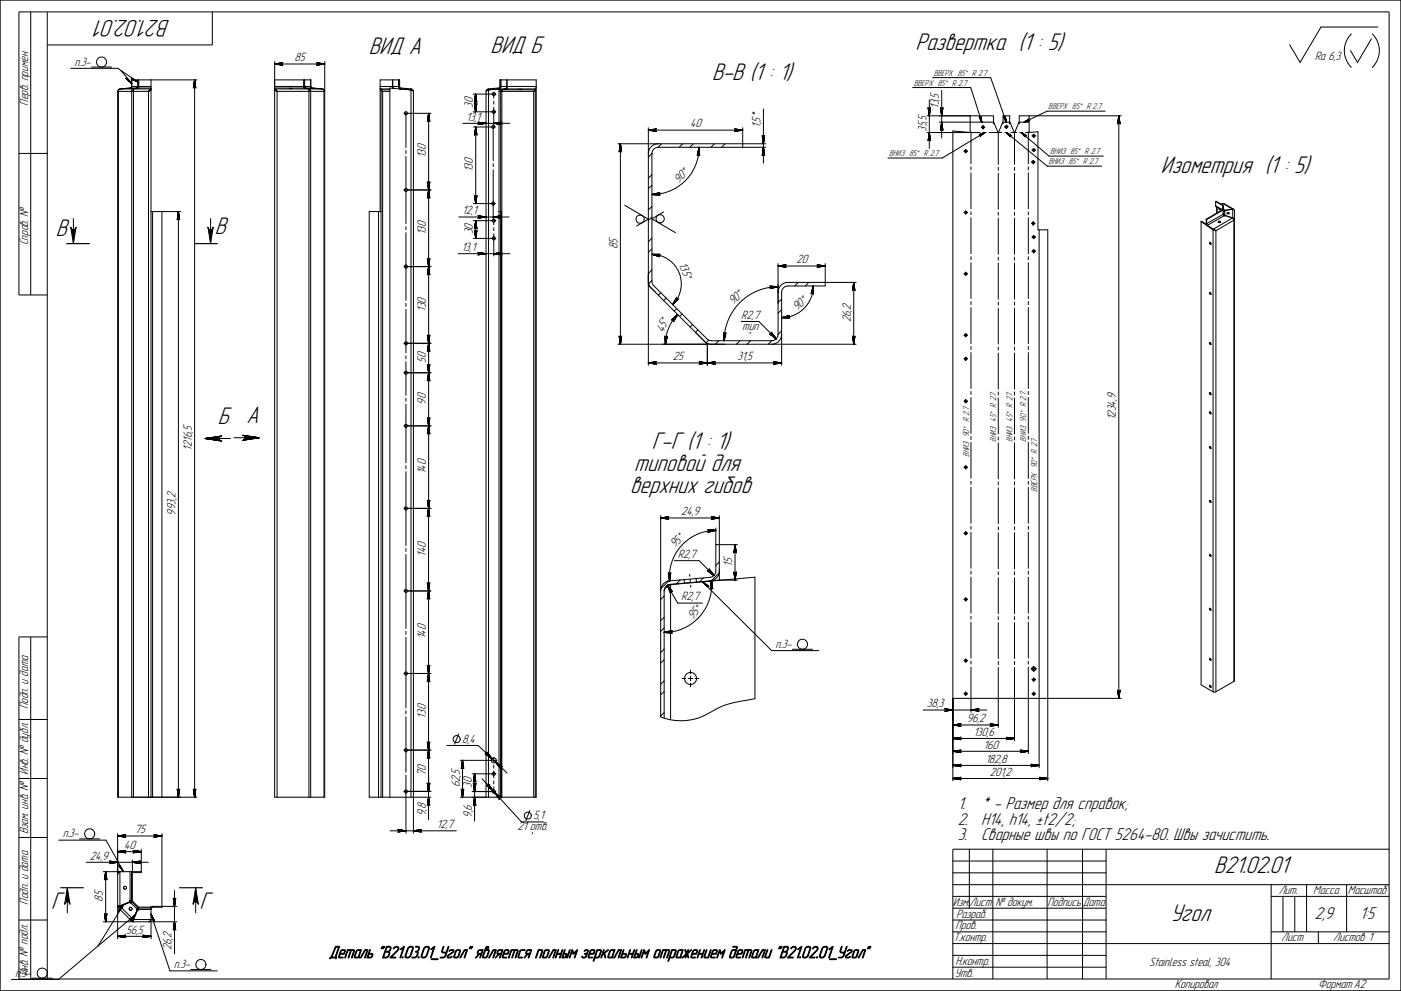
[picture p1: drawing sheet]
<svg xmlns="http://www.w3.org/2000/svg" width="594mm" height="420mm" viewBox="0 0 594 420" stroke-linecap="round" stroke-linejoin="round" font-family="sans-serif">
<defs><g id="words">
<g font-size="10.7">
<text x="72.1" y="8.3" transform="rotate(180 72.1 8.3)">В21.02.01</text>
<text x="156.4" y="22.8">ВИД А</text>
<text x="208" y="22.5">ВИД Б</text>
<text x="388.2" y="21.2">Развертка (1 : 5)</text>
<text x="302" y="34">В-В (1 : 1)</text>
<text x="492.3" y="73.4">Изометрия (1 : 5)</text>
<text x="23.7" y="100.2">В</text>
<text x="91.1" y="99.2">В</text>
<text x="92.4" y="179.8">Б</text>
<text x="104.5" y="179.5">А</text>
<text x="276.4" y="190.4">Г-Г (1 : 1)</text>
<text x="269" y="199.6">типовой для</text>
<text x="267.2" y="208.8">верхних гибов</text>
<text x="514.9" y="370.3">В21.02.01</text>
<text x="21.7" y="385.5">Г</text>
<text x="84.6" y="385.3">Г</text>
<text x="496.3" y="390.5">Угол</text>
</g>
<g font-size="7.6">
<text x="406.1" y="343">1.</text>
<text x="416.1" y="343">* - Размер для справок;</text>
<text x="406.1" y="349.6">2.</text>
<text x="416.1" y="349.6">H14, h14, ±t2/2;</text>
<text x="406.1" y="356.2">3.</text>
<text x="416.1" y="356.2">Сварные швы по ГОСТ 5264-80. Швы зачистить.</text>
<text x="557.6" y="389.5">2,9</text>
<text x="576.6" y="389.5">1:5</text>
<text x="139.5" y="406.2">Деталь &quot;В21.03.01_Угол&quot; является полным зеркальным отражением детали &quot;В21.02.01_Угол&quot;</text>
</g>
<g font-size="5.4">
<text x="31.7" y="27.8">п.3-</text>
<text x="124.9" y="26">85</text>
<text x="557.6" y="25.3">Ra 6,3</text>
<text x="11.9" y="44.8" transform="rotate(-90 11.9 44.8)">Перв. примен.</text>
<text x="200.5" y="45.8" transform="rotate(-90 200.5 45.8)">30</text>
<text x="398.1" y="46.1" transform="rotate(-90 398.1 46.1)">13,5</text>
<text x="197.7" y="51.2">13,1</text>
<text x="292.7" y="54">40</text>
<text x="322.5" y="54.2" transform="rotate(-90 322.5 54.2)">1,5*</text>
<text x="392.9" y="56" transform="rotate(-90 392.9 56)">35,5</text>
<text x="180.6" y="67.2" transform="rotate(-90 180.6 67.2)">130</text>
<text x="200.5" y="73" transform="rotate(-90 200.5 73)">130</text>
<text x="287.7" y="77.8" transform="rotate(-45 287.7 77.8)">90°</text>
<text x="196" y="90.9">12,1</text>
<text x="180.6" y="99.7" transform="rotate(-90 180.6 99.7)">130</text>
<text x="200.5" y="99.4" transform="rotate(-90 200.5 99.4)">30</text>
<text x="11.9" y="104" transform="rotate(-90 11.9 104)">Справ. №</text>
<text x="195.7" y="106.4">13,1</text>
<text x="261.9" y="105.6" transform="rotate(-90 261.9 105.6)">85</text>
<text x="287.8" y="111.9" transform="rotate(67 287.8 111.9)">135°</text>
<text x="337.7" y="111.7">20</text>
<text x="310.8" y="129.5" transform="rotate(-45 310.8 129.5)">90°</text>
<text x="338" y="132" transform="rotate(-45 338 132)">90°</text>
<text x="180.6" y="132.2" transform="rotate(-90 180.6 132.2)">130</text>
<text x="314.3" y="135.2">R2,7</text>
<text x="360.8" y="136.6" transform="rotate(-90 360.8 136.6)">26,2</text>
<text x="281.3" y="141.3" transform="rotate(-67 281.3 141.3)">45°</text>
<text x="314.7" y="139.8">тип</text>
<text x="180.6" y="153.9" transform="rotate(-90 180.6 153.9)">50</text>
<text x="285.3" y="152.8">25</text>
<text x="312.6" y="152.8">31,5</text>
<text x="180.6" y="171.6" transform="rotate(-90 180.6 171.6)">90</text>
<text x="473.2" y="178.1" transform="rotate(-90 473.2 178.1)">1234,9</text>
<text x="81.3" y="191" transform="rotate(-90 81.3 191)">1216,5</text>
<text x="180.6" y="201" transform="rotate(-90 180.6 201)">140</text>
<text x="74.4" y="218.6" transform="rotate(-90 74.4 218.6)">993,2</text>
<text x="288.8" y="218.5">24,9</text>
<text x="286.2" y="232.5" transform="rotate(-48 286.2 232.5)">95°</text>
<text x="180.5" y="236" transform="rotate(-90 180.5 236)">140</text>
<text x="287.5" y="236.6">R2,7</text>
<text x="310.5" y="240.2" transform="rotate(-90 310.5 240.2)">15</text>
<text x="288.8" y="254.6">R2,7</text>
<text x="293.7" y="262.9" transform="rotate(-48 293.7 262.9)">95°</text>
<text x="180.5" y="271" transform="rotate(-90 180.5 271)">140</text>
<text x="328.9" y="274.7">п.3-</text>
<text x="393" y="299.9">38,3</text>
<text x="11.9" y="300.7" transform="rotate(-90 11.9 300.7)">Подп. и дата</text>
<text x="180.5" y="304.7" transform="rotate(-90 180.5 304.7)">130</text>
<text x="409.9" y="306.2">96,2</text>
<text x="412.8" y="312">130,6</text>
<text x="196" y="314.9">8,4</text>
<text x="417.1" y="317.4">160</text>
<text x="417.8" y="323.4">182,8</text>
<text x="11.9" y="328.5" transform="rotate(-90 11.9 328.5)">Инв. № дубл.</text>
<text x="180.5" y="329" transform="rotate(-90 180.5 329)">70</text>
<text x="419.7" y="328.9">201,2</text>
<text x="194.9" y="333.8" transform="rotate(-90 194.9 333.8)">62,5</text>
<text x="200" y="334" transform="rotate(-90 200 334)">30</text>
<text x="180.5" y="346.1" transform="rotate(-90 180.5 346.1)">9,8</text>
<text x="200" y="346.6" transform="rotate(-90 200 346.6)">9,6</text>
<text x="226.2" y="347.3">5,1</text>
<text x="11.9" y="353.7" transform="rotate(-90 11.9 353.7)">Взам. инв. №</text>
<text x="57.2" y="353.3">75</text>
<text x="185.3" y="351.1">12,7</text>
<text x="219.5" y="351.9">21 отв.</text>
<text x="26.6" y="355.1">п.3-</text>
<text x="52.6" y="359.9">40</text>
<text x="38" y="364.5">24,9</text>
<text x="11.9" y="383.6" transform="rotate(-90 11.9 383.6)">Подп. и дата</text>
<text x="43.6" y="382.3" transform="rotate(-90 43.6 382.3)">85</text>
<text x="404" y="384">Изм.</text>
<text x="411.1" y="384">Лист № докум.</text>
<text x="444.2" y="384">Подпись</text>
<text x="459.1" y="384">Дата</text>
<text x="542.2" y="379">Лит.</text>
<text x="556.9" y="379">Масса</text>
<text x="571.5" y="379">Масштаб</text>
<text x="405.4" y="389">Разраб.</text>
<text x="53.5" y="395.9">56,5</text>
<text x="405.1" y="394">Пров.</text>
<text x="404.3" y="399">Т.контр.</text>
<text x="543.3" y="399">Лист</text>
<text x="565.3" y="399">Листов 1</text>
<text x="72.8" y="402.9" transform="rotate(-90 72.8 402.9)">26,2</text>
<text x="11.9" y="413.9" transform="rotate(-90 11.9 413.9)">Инв. № подл.</text>
<text x="73.8" y="410.5">п.3-</text>
<text x="405.2" y="409">Н.контр.</text>
<text x="487.2" y="409.7">Stainless steal, 304</text>
<text x="6.5" y="414.1">п.3-</text>
<text x="404.9" y="414">Утв.</text>
<text x="498.1" y="418.9">Копировал</text>
<text x="558.9" y="418.9">Формат A2</text>
</g>
<g font-size="3.8">
<text x="395.9" y="32.1">ВВЕРХ 85° R 2.7</text>
<text x="387.5" y="36.3">ВВЕРХ 85° R 2.7</text>
<text x="444.5" y="46.4">ВВЕРХ 85° R 2.7</text>
<text x="445.3" y="65.4">ВНИЗ 85° R 2.7</text>
<text x="377" y="66.2">ВНИЗ 85° R 2.7</text>
<text x="444.6" y="69.7">ВНИЗ 85° R 2.7</text>
<text x="422.5" y="187.4" transform="rotate(-90 422.5 187.4)">ВНИЗ 45° R 2.7</text>
<text x="429.3" y="187.4" transform="rotate(-90 429.3 187.4)">ВНИЗ 45° R 2.7</text>
<text x="435.2" y="187.3" transform="rotate(-90 435.2 187.3)">ВНИЗ 90° R 2.7</text>
<text x="411" y="193.9" transform="rotate(-90 411 193.9)">ВНИЗ 90° R 2.7</text>
<text x="439.8" y="208.7" transform="rotate(-90 439.8 208.7)">ВВЕРХ 90° R 2.7</text>
</g>
</g></defs>
<g fill="none" stroke="#000" stroke-width=".42">
<path d="M.1 .1h593.9v420h-593.9zM13 5v120.1M20 5v410.1M90 5v14.1h-70M573 14.4a10 10 0 0 0 0 14.1M581.5 16.5l-5.9 10-2.9-5M581.9 14.4a10 10 0 0 1 0 14.1M584.3 11.5h-24.2l-8.8 15-4.5-7.5M30 29h20l1.3 1M38.8 28.4h8.6M49.9 38.7v299.3h.3M49.9 38.7h13.1"/>
<path d="M50.8 37.7l-.6 .3-.3 .7M50.9 37.7l-.7 .9v299.4M50.9 37.7h5.6M51.3 30l4.6 5.5M51.3 30l7.5 5M53.3 33.1l2.6 2.4zM53.4 33.2l2.5 2.3zM53.6 33.3l2.3 2.2zM53.7 33.3l2.2 2.2zM53.9 33.3l2 2.2zM54.8 37.5l1.2-.1zM55.6 37.3h-.4h2.8"/>
<path d="M55.6 33.4l3.2 1.6zM55.6 37.3l-4.8 .4M55.7 33.5l3.1 1.5zM55.7 36.7l-.6 .6M55.7 36.7v-2.8h3v2.8M55.7 36.7h3M55.9 33.5l2.9 1.5zM55.9 33.9v2.9l-.4 .5M56.1 33.5l2.7 1.5zM56.2 33.4l2.6 1.6zM56.5 37.7l-.6 .9v299.4M56.5 37.7v.4"/>
<path d="M56.5 38.1l-.4 .6M56.5 38.1h.1M56.6 37.7v300.3M56.6 37.7h7.4M58.4 33.9v2.9l-.4 .5M58.5 37.3h-.5M58.5 37.3l-2 .4M58.7 36.7l-.2 .6M58.8 36.7h5.2M63 38.7v299.3M63.6 38.2l-.6 .5M63.9 38.1l-.9 .6"/>
<path d="M64 37.7l-1 1M64 37.7v.4l-1 .6M64 33.9v304.1h.7v-248.3M64 37.3h-5.4l-2 .4M64 37.7h.1M82.4 33.9l-.1 3.1M82.5 33.9v304.1M82.5 33.9l-.5 3.5zM82.5 33.9l.6 3.5zM82.5 33.9l.5 3.3zM82.5 33.9l.4 3.1zM82.5 33.9l.3 3z"/>
<path d="M82.5 33.9l-.1 3zM82.5 33.9l-.3 3zM82.5 33.9l-.4 3.1zM82.5 33.9l-.5 3.3zM82.6 33.9l.1 3.1M83.5 33.9h-24.7v3.4M116.5 27.1l3.5-.5zM116.5 27.1l3.3-.5zM116.5 27.1l3.1-.4zM116.5 27.1l3-.3zM116.5 27.1l2.9-.1zM116.5 27.1l3 .3z"/>
<path d="M116.5 27.1l3.1 .4zM116.5 27.1l3.3 .5zM116.5 27.1l3.5 .6zM116.5 26.1v311.9h1M116.5 38.1l1 .6M116.5 33.9h12.3v3.4M116.5 36.7h12.3M116.5 38.1h.1M116.5 37.3h12.5l2.1 .4M116.5 27.1h21.2M116.5 26.9h3.1M116.5 27h3"/>
<path d="M116.5 27.3h3M116.5 27.3h3.1M116.8 38.2l.7 .5M117.5 38.7l-1-1 14.5 .2v300.1M117.5 38.7h19.9M117.5 38.7v299.3M122.6 37.5h1.3zM128.9 36.7l.2 .6h.5M128.9 36.7v-2.8h2.9v2.8M128.9 36.7h2.9M129.2 33.9v2.9l.4 .5M129.6 37.3h2.8"/>
<path d="M131 38.1h.1M131.1 38.1l.4 .6M131.1 37.7l.6 .9v299.4M131.1 37.7h5.6l.5 .3 .2 .7M131.1 37.7v.4M131.6 37.4l1.2 .1zM131.7 33.9v2.8l.4 .6M131.8 36.7l.6 .6M132.4 37.3h-.4l4.9 .4 .7 .6 .1 .4h-.3M134.2 27.7l3.5-.6zM134.2 26.6l3.5 .5zM134.4 27.6l3.3-.5z"/>
<path d="M134.4 26.6l3.3 .5zM134.5 26.7l3.2 .4zM134.5 26.9h3.2M134.5 27.3h3.2M134.6 27.4l3.1-.3zM134.6 26.8l3.1 .3zM134.6 27h3.1M134.6 27.3h3.1M134.7 27.2l3-.1zM134.7 27l3 .1zM137.4 38.7v299.3M137.7 26.1v311.9h-20.2"/>
<path d="M161.2 36.7h5.2M161.2 37.7h4.1M161.6 38.2l.6 .5M161.6 37.7v300.3M162.2 38.7v299.3M162.2 38.7h3.1M165.3 38.1h-3.7l.6 .6M166.4 37.4v-3.5h-5.2v55.8M166.6 36.7v-2.8h2.8l.2 3.2 4.7 .6M166.6 36.7l.1 .7M166.6 36.7h2.5M166.6 37.3v.1"/>
<path d="M166.7 37.3h-.3M169 33.9v2.9l.4 .8M169.1 36.7l.2 .6 .7 .4M169.1 33.9v2.8M169.4 37.6l.6 .1M169.4 37.6l4.9 .5M169.5 37.5l-.1 .1M169.5 37.5v.1M169.6 37.7h.1M169.7 37.7h.1M169.8 37.7h.1M170 37.7l4.3 .4"/>
<path d="M174 38.1h.3M174.3 38.1l1 .6M174.3 38.1l.2 .1M174.3 37.7v300.3M174.3 38.1l-9-.8v300.7M174.3 37.7h.1M174.3 38.1l.5 .2M174.4 37.7l.6 .3 .3 .7M174.4 37.7l-.1 .4M175.3 38.7v314.5M200.7 39.9h8.2M201.5 39.9v3.2"/>
<path d="M201.5 39.9v3.1M201.7 39.9l-.6 3.5zM201.7 39.9l-.5 3.3zM201.7 39.9l-.4 3.2zM201.7 39.9l-.3 3.1zM201.7 39.9l.1 3zM201.7 39.9l.2 3.1zM201.7 39.9l.4 3.2zM201.7 39.9l.4 3.3zM201.7 39.9l.5 3.5zM201.7 39.9v7.5M201.8 39.9l.1 3.2"/>
<path d="M206.1 38.7v299.3M207.1 38.1v-.4l-.6 .2-.4 .8M207.1 38.1l-.4 .2M207.2 38.1l-1.1 .6M207.2 38.1l-.3 .1M207.2 38.1h.2M207.2 38.1v299.9M209.1 39.9h.5M209.4 39v.4M209.4 39.7v.4M209.9 39.9h.4M211.4 37.7l-4.2 .4"/>
<path d="M211.6 37.9l.7-.1zM211.6 38.1h15.4l-.7 .6M211.6 37.7h2.6M211.6 38.7h14.7M211.6 37.7v300.3M211.6 37.7l-4.4 .4M211.9 37.7h-.2M211.9 37.6l-.5 .1M212 37.5v.1M212 37.6l-4.8 .5M212 37.6l-.5 .1M212.3 36.7l-.1 .6-.8 .4"/>
<path d="M212.3 36.7h2.6M212.3 33.9v2.8M212.4 33.9v3.1l-.4 .6M212.8 38.7v299.3M212.8 38.1v.6M214.7 37.6l-2.1 .5-.3 .6v51M214.7 37.6l-.5 .1M214.7 37.4v.2M214.7 37.3h.3M214.8 37.3v.4h12.2M214.8 37.6l-2 .5M214.9 36.7v-2.8h-2.9v2.9l-.3 .4-4.6 .5 .1 .4"/>
<path d="M214.9 36.7l-.2 .7-.5 .3M215 37.7v-3.8h12.4v304.1h-.4M215 36.7h12.4M219.9 37.9h1.3zM226.3 38.7v299.3M227 38.2l-.7 .5M227.4 37.3h-.4v300.7M387 37.1h24.6l4.7 14.7M395.4 32.9h24.7l6.6 18.9M399.3 38.4v20.1M171.2 48h.4M171.9 48h.5"/>
<path d="M172.1 47.2v.4M172.1 47.8v.5M172.1 48.5v14M172.7 48h10M181.6 48v3.2M181.7 48v3M181.8 48l.5 3.5zM181.8 48l.4 3.4zM181.8 48l.3 3.2zM181.8 48l.2 3.1zM181.8 48l-.1 3zM181.8 48l-.3 3.1z"/>
<path d="M181.8 48l-.4 3.2zM181.8 48l-.5 3.4zM181.8 48l-.6 3.5zM181.8 48v170.6M181.9 48l.1 3.2M196.3 52.3h19.8M200.7 47.4h8.2M200.7 53.8h7.9M201.1 43.9l.6 3.5zM201.2 44.1l.5 3.3zM201.3 44.2l.4 3.2zM201.4 44.3l.3 3.1z"/>
<path d="M201.5 44.2v3.2M201.5 44.3v3.1M201.5 53.8v3.2M201.6 44.4l.1 3zM201.6 53.8v3.1M201.7 53.8v32.5M201.7 53.8l-.5 3.5zM201.7 53.8l-.5 3.4zM201.7 53.8l-.4 3.2zM201.7 53.8l-.2 3.1zM201.7 53.8l-.1 3zM201.7 53.8l.3 3.1z"/>
<path d="M201.7 53.8l.4 3.2zM201.7 53.8l.5 3.4zM201.7 53.8l.6 3.5zM201.8 44.4l-.1 3zM201.8 53.8v3.1M201.9 44.2v3.2M201.9 53.8v3.2M201.9 44.3l-.2 3.1zM202.1 44.1l-.4 3.3zM202.2 43.9l-.5 3.5zM202.6 52.8l3.5-.5zM202.6 51.8l3.5 .5z"/>
<path d="M202.8 52.8l3.3-.5zM202.8 51.8l3.3 .5zM203 52.7l3.1-.4zM203 51.9l3.1 .4zM203 52.5h3.1M203 52.1h3.1M203.1 52l3 .3zM203.1 52.2h3M203.1 52.4l3-.1zM203.1 52.2l3 .1zM208.9 53.8h.5M209.1 53v.3"/>
<path d="M209.1 53.6v.5M209.1 54.3v13.8M209.1 47.4h.5M209.4 52.3l3.5-.5zM209.4 52.3l3.3-.5zM209.4 52.3l3.2-.4zM209.4 52.3l3.1-.3zM209.4 52.3l3 .1zM209.4 52.3l3.1 .3zM209.4 52.3l3.2 .4zM209.4 52.3l3.3 .5zM209.4 52.3l3.5 .5z"/>
<path d="M209.4 52.4l3.2 .1M209.4 40.4v1.2M209.4 42.9v1.3M209.4 45.4v7.9M209.4 52.1h3.2M209.4 52.2h3.1M209.6 53.8h.4M209.9 47.4h.4M274.9 55.2l3.5 .5zM274.9 55.2l3.3 .5zM274.9 55.2l3.2 .4zM274.9 55.2l3.1 .2z"/>
<path d="M274.9 55.2l3-.1zM274.9 55.2l3.1-.3zM274.9 55.2l3.2-.4zM274.9 55.2l3.3-.5zM274.9 55.2l3.5-.6zM274.9 54.2v100.7M274.9 55.2h40M274.9 55.3l3.2 .1M278.1 55l-3.2 .1M311.4 54.6l3.5 .6zM311.4 55.7l3.5-.5zM311.6 54.7l3.3 .5z"/>
<path d="M311.6 55.7l3.3-.5zM311.8 54.8l3.1 .4zM311.8 55h3.1M311.8 55.4h3.1M311.9 54.9l3 .3zM311.9 55.4l3-.2zM311.9 55.1l3 .1zM311.9 55.2h3zM314.9 54.2v8.2M323.2 57.4l.5 3.6zM323.3 57.6l.4 3.4zM323.3 57.8l.4 3.2z"/>
<path d="M323.5 57.9l.2 3.1zM323.5 57.8v3.2M323.6 58l.1 3zM323.7 46.2v23M323.8 58l-.1 3zM323.9 57.8v3.2M324 57.9l-.3 3.1zM324.2 57.6l-.5 3.4zM324.2 57.4l-.5 3.6zM393.1 49.1h28.2v3.3l.1-.5 1.9 4.5 1.9-4.5 .1 .5v-3.3h2.8v3.3l.2-.5 1.9 4.5 1.9-4.5 .1 .5v-3.3h43.2M393.1 56.2h22.5M393.5 45.6l.6 3.5z"/>
<path d="M393.6 45.8l.5 3.3zM393.7 45.9l.4 3.2zM393.8 46l.3 3.1zM393.9 45.9v3.2M393.9 56.2v3.2M393.9 46v3.1M393.9 56.2v3M394 46.1l.1 3zM394.1 56.2l.5 3.5zM394.1 56.2l.5 3.3zM394.1 56.2l.3 3.2zM394.1 56.2l.2 3z"/>
<path d="M394.1 56.2l-.1 3zM394.1 56.2l-.3 3zM394.1 56.2l-.4 3.2zM394.1 56.2l-.5 3.3zM394.1 56.2l-.6 3.5zM394.1 42.4v20.5M394.1 46.1v3zM394.2 46v3.1M394.2 56.2v3M394.3 45.9v3.2M394.3 56.2v3.2M394.3 46l-.2 3.1z"/>
<path d="M394.6 45.8l-.5 3.3zM394.6 45.6l-.5 3.5zM398.3 51.8h23M398.8 45.6l.5 3.5zM398.8 45.8l.5 3.3zM398.9 45.9l.4 3.2zM399.1 46l.2 3.1zM399.1 45.9v3.2M399.1 51.8v3.2M399.2 46v3.1M399.2 51.8v3.1M399.2 46.1l.1 3z"/>
<path d="M399.3 51.8l.5 3.5zM399.3 51.8l.5 3.3zM399.3 51.8l.4 3.2zM399.3 51.8l.3 3.1zM399.3 51.8l.1 3zM399.3 51.8l-.2 3.1zM399.3 51.8l-.4 3.2zM399.3 51.8l-.5 3.3zM399.3 51.8l-.5 3.5zM399.4 46.1l-.1 3zM399.4 46v3.1M399.4 51.8v3.1"/>
<path d="M399.5 45.9v3.2M399.5 51.8v3.2M399.6 46l-.3 3.1zM399.8 45.8l-.5 3.3zM399.8 45.6l-.5 3.5zM411.4 49.1v6.6l.4 .5-7.8-.7v275.6M411.7 56.2v13.3M415.2 49.5l1.1 2.3zM415.2 57.2l2.3-1zM415.3 49.6l1 2.2zM415.3 57.1l2.2-.9zM415.4 49.7l.9 2.1z"/>
<path d="M415.4 57.1l2.1-.9zM415.5 49.8l.8 2zM415.5 57.2l2-1zM415.6 49.8l.7 2zM415.6 57.7l1.9-1.5zM415.6 57.3l1.9-1.1zM415.7 49.7l.6 2.1zM415.7 57.6l1.8-1.4zM415.7 57.4l1.8-1.2zM415.8 57.5l1.7-1.3zM415.9 49.6l.4 2.2zM415.9 49.3l.4 2.5z"/>
<path d="M415.9 49.4l.4 2.4zM416.1 49.3v2.5M416.1 54h.3M416.6 54h.4M416.8 53.3v.3M416.8 53.8v.4M416.8 54.4v.3M416.9 56.2h1.3M417.2 54h.4M417.5 56.2l-17.9 10.8h-23.1M419.4 56.2h3.8M423.3 56.7v13"/>
<path d="M423.4 56.2h1.4M425.3 51.8h2.8M425.5 49.6l1.2 2.2zM425.6 49.7l1.1 2.1zM425.7 49.7l1 2.1zM425.8 49.8l.9 2zM426 49.8l.7 2zM426 53.8h.3M426.1 49.8l.6 2zM426.1 56.2h1.3M426.2 49.6l.5 2.2zM426.3 49.3l.4 2.5z"/>
<path d="M426.3 49.5l.4 2.3zM426.6 53.8h.3M426.7 56.2l2.2 1.3zM426.7 56.2l2.1 1.2zM426.7 56.2l2 1.2zM426.7 56.2l1.8 1.2zM426.7 56.2l1.6 1.4zM426.7 56.2l1.6 1.5zM426.7 56.2l1.6 1.7zM426.7 56.2l1.6 1.8zM426.7 56.2l1.7 1.9zM426.7 53.1v.3"/>
<path d="M426.7 53.6v.4M426.7 54.2v.3M426.7 56.2l17.4 14.2h23.1M427.2 53.8h.2M428.6 56.2h1.5M430.2 56.7v13M430.3 56.2h.9M432.2 51.8h4.2M432.4 56.2h1.3M433.1 56.2l1.7 1.9zM433.1 56.2l1.6 1.8zM433.1 56.2l1.5 1.7z"/>
<path d="M433.1 56.2l1.5 1.5zM433.1 56.2l1.6 1.4zM433.1 56.2l1.8 1.3zM433.1 56.2l1.9 1.3zM433.1 56.2l2 1.3zM433.1 56.2l2.2 1.3zM433.1 56.2l11.7 10h23.1M434.3 51.8l2.4-.7zM434.3 51.8l2.3-.7zM434.3 51.8l2.2-.7zM434.3 51.8l2.1-.8zM434.3 51.8l2-.9z"/>
<path d="M434.3 51.8l1.9-1.1zM434.3 51.8l1.9-1.2zM434.3 51.8l2-1.3zM434.3 51.8l2.1-1.4zM435 56.2h.9M435.9 56.2l4.2-.4v41.6h4.2v233.7M436 56.2v13.3M436.4 49.1v6.6l-.5 .5M437.6 57.6h.3M438.1 57.6h.4M438.3 56.9v.3M438.3 57.4v.4"/>
<path d="M438.3 58v.3M438.7 57.6h.3M468.6 47.1h-24.6l-9.7 4.7M474.2 49.1v3.1M474.3 49.1v3M474.4 49.1l.6 3.5zM474.4 49.1l.5 3.3zM474.4 49.1l.4 3.1zM474.4 49.1l.3 3zM474.4 49.1l.1 3zM474.4 49.1l-.2 3zM474.4 49.1l-.4 3.1z"/>
<path d="M474.4 49.1l-.4 3.3zM474.4 49.1l-.5 3.5zM474.4 49.1v247M474.6 49.1v3.1M8 65.1h12M172.1 63.8v1.3M172.1 66.4v13.6M181.2 77l.6 3.5zM181.3 77.2l.5 3.3zM181.4 77.4l.4 3.1zM181.5 77.5l.3 3zM181.6 77.4v6.3"/>
<path d="M181.7 77.5l.1 3zM181.7 77.5v6M181.8 77.5v3zM182 77.4v6.3M182 77.5l-.2 3zM182.2 77.2l-.4 3.3zM182.3 77l-.5 3.5zM209.1 69.4v1.3M209.1 71.9v21.1M262.1 61h62.6M262.9 61v3.1M263.1 61v3"/>
<path d="M263.1 61l.5 3.5zM263.1 61l.4 3.3zM263.1 61l.4 3.1zM263.1 61l.2 3zM263.1 61l-.1 3zM263.1 61l-.3 3zM263.1 61l-.4 3.1zM263.1 61l-.5 3.3zM263.1 61l-.6 3.5zM263.1 61v84.9M263.2 61l.1 3.1M276.4 74l-1.5 1.5"/>
<path d="M276.4 65.1l-1.5 1.5M276.4 78.5l-1.5 1.5M279.1 61a4.2 4.2 0 0 0-4.2 4.2M280.5 61l-1.4 1.4M289.5 61l-1.5 1.4M294 61l-1.5 1.4M296.3 62.4v3M296.4 65.5v-3.1a20 20 0 0 1-20 20.1M296.4 62.4l-.8 3.5zM296.4 62.4l-.7 3.3zM296.4 62.4l-.6 3.2zM296.4 62.4l-.4 3.1z"/>
<path d="M296.4 62.4l-.3 3zM296.4 62.4v3.1zM296.4 62.4l.2 3.3zM296.4 62.4l.3 3.4zM296.4 62.4l.3 3.6zM296.5 62.4l.1 3.4M296.6 62.4v3.6M303 61l-1.5 1.4M307.5 61l-1.5 1.4M323.6 62.4l-.1 3.2M323.7 62.4l.5 3.5zM323.7 62.4l.5 3.4z"/>
<path d="M323.7 62.4l.4 3.2zM323.7 62.4l.3 3.1zM323.7 62.4l.1 3zM323.7 62.4l-.2 3.1zM323.7 62.4l-.4 3.2zM323.7 62.4l-.4 3.4zM323.7 62.4l-.5 3.5zM323.8 62.4l.1 3.2M324.7 62.4h-45.6a2.69 2.69 0 0 0-2.7 2.8v54.3l.5 1.2 23.5 23.4 1.3 .4h25.5M408.8 64.1h.3M409.3 64.1h.4M409.5 63.4v.3"/>
<path d="M409.5 63.9v.4M409.5 64.5v.3M409.9 64.1h.3M411.7 70.7v1.3M411.7 73.3v15.2M423.3 70.9v1.3M423.3 73.5v15.2M430.2 70.9v1.3M430.2 73.5v15.2M436 70.7v1.3M436 73.3v15.2M437.4 68.7h.3"/>
<path d="M437.6 63.6h.3M437.9 68.7h.4M438.1 68v.3M438.1 68.5v.4M438.1 69.1v.4M438.1 63.6h.4M438.3 62.9v.3M438.3 63.4v.4M438.3 64v.3M438.5 68.7h.4M438.7 63.6h.3M30 96.3a1.13 1.13 0 0 0 1.1 1 1.13 1.13 0 0 0 1.2-1l-1.2 7z"/>
<path d="M31.1 92.6v10.7M64 89.7h12.7M68.7 89.7v248.3M75.5 89.7l-.1 3.2M75.6 89.7l.6 3.5zM75.6 89.7l.5 3.3zM75.6 89.7l.4 3.2zM75.6 89.7l.3 3zM75.6 89.7l.1 3zM75.6 89.7l-.2 3zM75.6 89.7l-.3 3.2zM75.6 89.7l-.4 3.3z"/>
<path d="M75.6 89.7l-.5 3.5zM75.7 89.7l-.1 248.3M75.8 89.7v3.2M88.2 96.3a1.11 1.11 0 0 0 1.1 1 1.11 1.11 0 0 0 1.1-1l-1.1 7zM89.3 92.6v10.7M160.5 89.7v248.3M161.6 89.7h-5v248.3h26.1M171.2 80.5h.4M171.9 80.5h.5M172.1 80.3v.5M172.1 81v13.9M172.1 96.1v1.3"/>
<path d="M172.1 98.7v13.8M172.7 80.5h10M181.8 80.5l-.6 3.5zM181.8 80.5l-.5 3.4zM181.8 80.5l-.4 3.2zM181.8 80.5l-.3 3.1zM181.8 80.5l-.1 3zM181.8 80.5l.2 3.1zM181.8 80.5l.3 3.2zM181.8 80.5l.4 3.4zM181.8 80.5l.5 3.5zM194.5 92h21.4"/>
<path d="M200.7 93.6h8.2M200.7 86.3h7.9M201.2 82.8l.5 3.5zM201.2 97.5l.5 3.6zM201.2 83l.5 3.3zM201.2 97.7l.5 3.4zM201.3 83.1l.4 3.2zM201.3 97.9l.4 3.2zM201.5 83.3l.2 3zM201.5 98l.2 3.1zM201.5 83.1v3.2M201.5 93.6v3.1"/>
<path d="M201.5 97.9v3.2M201.6 83.3v3M201.6 93.6v3M201.6 98v3.1M201.6 83.3l.1 3zM201.6 98.1l.1 3zM201.7 93.6v7.5M201.7 93.6l.6 3.4zM201.7 93.6l.5 3.3zM201.7 93.6l.4 3.1zM201.7 93.6l.3 3zM201.7 93.6l-.1 3z"/>
<path d="M201.7 93.6l-.2 3zM201.7 93.6l-.4 3.1zM201.7 93.6l-.5 3.3zM201.7 93.6l-.5 3.4zM201.8 83.3l-.1 3zM201.8 98.1l-.1 3zM201.8 83.3v3M201.8 93.6v3M201.8 98v3.1M201.9 83.1v3.2M201.9 93.6v3.1M201.9 97.9v3.2"/>
<path d="M202 83.3l-.3 3zM202 98l-.3 3.1zM202.2 83l-.5 3.3zM202.2 97.7l-.5 3.4zM202.3 82.8l-.6 3.5zM202.3 97.5l-.6 3.6zM202.6 91.4l3.5 .6zM202.6 92.5l3.5-.5zM202.8 91.5l3.3 .5zM202.8 92.5l3.3-.5zM203 91.6l3.1 .4zM203 91.8h3.1"/>
<path d="M203 92.2h3.1M203.1 91.7l3 .3zM203.1 92.3l3-.3zM203.1 91.9h3M203.1 92.1h3M203.1 91.9l3 .1zM203.1 92.1l3-.1zM208.9 86.3h.5M209.1 92l3.5 .5zM209.1 92l3.4 .5zM209.1 92l3.2 .4zM209.1 92l3.1 .3z"/>
<path d="M209.1 92l3-.1zM209.1 92l3.1-.3zM209.1 92l3.2-.4zM209.1 92l3.4-.5zM209.1 92l3.5-.6zM209.1 93.6h.5M209.1 91.8h3.2M209.1 91.9h3.1M209.1 92.1h3.1M209.1 92.2h3.2M209.4 92.7v.4M209.4 93.3v.5"/>
<path d="M209.4 94.1v1.2M209.4 96.5v1.3M209.4 99.1v1.4M209.6 86.3h.4M209.9 93.6h.4M211.6 89.7h.7M212.3 89.7h.4v248.3M212.3 89.7v248.3M264.9 87l10 5.9-5 2.9M276.4 82.5l3.6 .2zM276.4 82.5l3.4 .2zM276.4 82.5l3.2 .1z"/>
<path d="M276.4 82.5h3.1zM276.4 82.5l3-.4zM276.4 82.5l3-.5zM276.4 82.5l3.1-.7zM276.4 82.5l3.3-.8zM276.4 82.5l3.5-.9zM276.4 87.5l-1.5 1.5M276.4 92l-1.5 1.5M276.4 82.5l3.6 .1M276.4 82.4h3.1M276.4 82.3h3M281.4 89.8l-5 3 10 5.9"/>
<path d="M408.8 90.1h.3M409.3 90.1h.4M409.5 89.4v.3M409.5 89.9v.4M409.5 90.5v.3M409.9 90.1h.3M411.7 89.8v1.3M411.7 92.3v15.3M423.3 90v1.3M423.3 92.5v15.3M430.2 90v1.3M430.2 92.5v15.3"/>
<path d="M436 89.8v1.3M436 92.3v15.3M437.4 94.7h.3M437.9 94.7h.4M438.1 94v.3M438.1 94.5v.4M438.1 95.1v.4M438.3 99.8v.3M438.5 94.7h.4M440.6 97.4v228.1M509.3 93.9l2.3 1.3M509.3 93.9l5.1 3.5"/>
<path d="M509.3 93.9v196.5l5.1 2.9M511.5 92.9l.1 2.4 2.8 2.1M511.5 92.9l.2 .2M511.7 94.9l.3 .6M511.7 93.1v1.8M512 95.5l2.4 1.6M514.4 97.4l1.2 .4M514.4 97.4v195.9M514.4 97.4h.1M514.4 97.1v.3M514.5 97.2l1.1 .6M514.5 97.4l.9 .3"/>
<path d="M514.5 97.2v.2M514.8 97.4l.6 .3M515.4 97.7l.2 .1M515.5 87.3l.2 .4 2.4 1.4M515.5 85.4v1.9M515.5 85.4l2.9 1.7M515.5 87.3l2.9 1.6M515.5 85.4l3.2 1.6M515.6 97.8v195.5M515.9 87.8v2.6M516.1 87.9v2.3M516.6 94.2l.6-.2 .3 .3"/>
<path d="M516.6 93.9a.43 .43 0 0 1 .7-.2 .43 .43 0 0 1-.2 .7l-.4-.1zM517.1 88.5v.5l.5-.2M517.4 88.7l-.4 .2M518.4 88.9l-6.9 4M518.4 88.9l.3 .1M518.4 87.1l.1 1.8M518.4 86.3l-.6 .2M518.5 86.3l4.5 2.4M518.5 87.2h.3v3.5M518.5 88.8h.3M518.5 86.3l4.1 2.4M518.7 90.8l.3 .7"/>
<path d="M518.7 89l-7 4.1M518.7 87v.2M518.7 89v1.8M518.7 90.8l-7 4.1M518.7 90.7h.1M518.7 87l-.3 .1M518.7 91.1l.1 .1M518.8 90.7l.5 .4M518.8 89l.5 .5M518.8 91.2l.4 .3h-.2M518.8 91.2l3.8 1.2M518.8 89l.2 .1"/>
<path d="M518.8 91.2h.1M518.8 91.2l3.9 1.2M518.8 91.2h.6M519 89.4l.3 .1M519 89.1h-.2M519 91.5l-7 4M519 89.1v.1M519.1 89l-.1 .1M519.1 89v.1M519.3 91.1h.1M519.3 89.5v1.6M519.3 91.1v.1"/>
<path d="M519.4 91.1v.1M520.3 90.2h.1a.46 .46 0 0 1 .8-.1 .46 .46 0 0 1-.2 .7 .46 .46 0 0 1-.6-.3zM520.3 90.5l.9 .1M522.6 92.4l.6 1M522.6 88.7l.6 .2M522.6 92.4l-8.1 4.8M522.6 88.7h.1M522.6 88.7l-3.7 .6 .2-.3M522.7 92.4l.8 .7M522.7 88.7l.8 .6v199.3l-.3 .3M522.7 92.4h.1M522.7 88.7l-3.8 .6"/>
<path d="M522.7 88.7v3.7M522.9 92.7l.6 .4M523.2 93.4l-7.6 4.4M523.2 93.4v195.5M523.5 93.1l-.3 .3M171.2 113h.4M171.9 113h.5M172.1 112.8v.5M172.1 113.5v13.9M172.7 113h10M181.2 109.5l.6 3.5zM181.3 109.7l.5 3.3z"/>
<path d="M181.4 109.9l.4 3.1zM181.5 110l.3 3zM181.6 109.9v6.3M181.7 110l.1 3zM181.7 110v6M181.8 113l-.6 3.6zM181.8 113l-.5 3.4zM181.8 113l-.4 3.2zM181.8 113l-.3 3.1zM181.8 113l-.1 3zM181.8 113l.2 3.1zM181.8 113l.3 3.2z"/>
<path d="M181.8 113l.4 3.4zM181.8 113l.5 3.6zM181.8 110v3zM182 109.9v6.3M182 110l-.2 3zM182.2 109.7l-.4 3.3zM182.3 109.5l-.5 3.5zM194.2 107.6h21.9M200.7 101.1h8.2M202.6 107l3.5 .6zM202.6 108.1l3.5-.5zM202.8 107.1l3.3 .5z"/>
<path d="M202.8 108l3.3-.4zM203 107.2l3.1 .4zM203 107.8h3.1M203 107.4h3.1M203.1 107.3l3 .3zM203.1 107.8l3-.2zM203.1 107.5l3 .1zM203.1 107.6h3zM203.1 107.5h3M209.1 101.1h.6M209.4 107.6l3.5 .5zM209.4 107.6l3.3 .4z"/>
<path d="M209.4 107.6l3.2 .4zM209.4 107.6l3.1 .2zM209.4 107.6l3-.1zM209.4 107.6l3.1-.3zM209.4 107.6l3.2-.4zM209.4 107.6l3.3-.5zM209.4 107.6l3.5-.6zM209.4 100.8v.5M209.4 101.6v6.9M209.4 107.7l3.2 .1M209.4 107.5h3M209.9 101.1h.4"/>
<path d="M212.6 107.4h-3.2M274.9 119.2a4.1 4.1 0 0 0 1.3 3M276.4 107.8l3.4 1.1zM276.4 107.8l3.3 1zM276.4 107.8l3.1 .9zM276.4 107.8l3 .7zM276.4 107.8l3 .4zM276.4 107.8l3.1 .2zM276.4 107.8l3.2 .1zM276.4 107.8h3.4zM276.4 107.8h3.6zM276.4 101l-1.5 1.5"/>
<path d="M276.4 114.4l-1.5 1.6M276.4 105.5l-1.5 1.5M276.4 118.9l-1.3 1.4M276.4 108h3.1M279.8 107.9h-3.4M280 107.8h-3.6a12.5 12.5 0 0 1 11.5 7.8 12.5 12.5 0 0 1-2.6 13.6M329.9 112.8l3.5 .5zM329.9 112.8l3.3 .4zM329.9 112.8l3.2 .4zM329.9 112.8l3.1 .2zM329.9 112.8l3-.1zM329.9 112.8l3.1-.3z"/>
<path d="M329.9 112.8l3.2-.4zM329.9 112.8l3.3-.5zM329.9 112.8l3.5-.5zM329.9 111.8v29.9M329.9 112.8h20M329.9 112.6h3.2M329.9 112.7h3.1M329.9 112.9h3.1M329.9 113h3.2M338.5 119.7l-1.5 1.5M343 119.7l-1.5 1.5M346.4 112.3l3.5 .5z"/>
<path d="M346.4 113.3l3.5-.5zM346.6 113.2l3.3-.4zM346.6 112.3l3.3 .5zM346.8 112.4l3.1 .4zM346.8 112.6h3.1M346.8 113h3.1M346.9 112.5l3 .3zM346.9 113l3-.2zM346.9 112.7h3M346.9 112.9h3M346.9 112.7l3 .1zM346.9 112.9l3-.1z"/>
<path d="M349.9 111.8v9.4h-15.8a2.69 2.69 0 0 0-2.7 2.7v31M361.8 119.7v3.2M361.9 119.7v3.1M362 119.7v26.2M362 119.7l.6 3.6zM362 119.7l.5 3.4zM362 119.7l.4 3.2zM362 119.7l.3 3.1zM362 119.7l-.1 3zM362 119.7l-.2 3.1zM362 119.7l-.4 3.2zM362 119.7l-.5 3.4z"/>
<path d="M362 119.7l-.5 3.6zM362.2 119.7v3.1M362.2 119.7v3.2M363 119.7h-28.9a4.2 4.2 0 0 0-4.2 4.2M408.8 116.1h.3M409.3 116.1h.4M409.5 115.4v.3M409.5 115.9v.4M409.5 116.5v.3M409.9 116.1h.3M411.7 108.8v1.3M411.7 111.4v15.2"/>
<path d="M423.3 109v1.3M423.3 111.6v15.2M430.2 109v1.3M430.2 111.6v15.2M436 108.8v1.3M436 111.4v15.2M437.6 100.5h.3M437.6 106.5h.3M438.1 100.5h.4M438.2 106.5h.3M438.3 100.3v.4M438.3 100.9v.3"/>
<path d="M438.3 105.8v.3M438.3 106.3v.4M438.3 106.9v.3M438.7 100.5h.3M438.8 106.5h.2M512.8 102.8l.3-.1a.41 .41 0 0 1 .5 .4 .41 .41 0 0 1-.5 .4zM513.1 102.7l.4 .8M20 125.1h-12v-120.1h581v410.1h-581v-145h12M172.1 128.6v1.3M172.1 131.2v13.8M274.9 120.9l25 25v9M280.2 124.1l-1 1.1"/>
<path d="M282.5 126.4l-1.1 1M284.7 135.7l2.6-2.3zM284.9 135.6l2.4-2.2zM285.1 135.6l2.2-2.2zM286.9 126.4l-1.6 2.8zM286.9 126.5l-1.6 2.7zM286.9 126.2l-1.6 3zM286.9 126l-1.6 3.2zM287 130.8l-1.1 1.1M287 126.7l-1.7 2.5zM287.1 126.8l-1.8 2.4zM287.3 126.9l-2 2.3z"/>
<path d="M287.3 133.4l-2.1 2.2zM287.3 133.4l-1.9 2.2zM287.3 133.4l-1.7 2.5zM287.3 133.4l-1.6 2.7zM287.3 133.4l-1.7 2.8zM287.3 133.4l-1.8 3zM287.3 133.4a17.7 17.7 0 0 0-5.1 12.5v-3M287.5 126.9l-2.2 2.3zM287.6 126.8l-2.3 2.4zM289.2 133.1l-1 1.1M293.7 137.6l-1.1 1M296 139.8l-1.1 1.1"/>
<path d="M314.3 136.3h7.5l7.3 7.4M326.4 121.3l3.5 .3zM326.4 121.4h3.5M326.5 122.4l3.4-.8zM326.6 121.3l3.3 .3zM326.6 121.4h3.3M326.6 122.3l3.3-.7zM326.8 121.4l3.1 .2zM326.9 121.5l3 .1zM326.9 121.6h3a22.9 22.9 0 0 0-22.9 22.9v-3.2M326.9 122.1l3-.5zM326.9 121.7l3-.1z"/>
<path d="M326.9 121.7h3M327 121.9l2.9-.3zM331.4 134.7l3.4-1zM331.4 134.7l3.3-.9zM331.4 134.7l3.1-.8zM331.4 134.7l3-.6zM331.4 134.7l3-.5zM331.4 134.7l3.1-.1zM331.4 134.7h3.2zM331.4 134.7l3.4 .1zM331.4 134.7l3.6 .1zM331.4 126.8l-1.5 1.5"/>
<path d="M331.4 131.3l-1.5 1.5M331.4 134.5h3.1M331.4 134.6h3.2M344.7 121.2v3.1M344.8 124.5l.1-3.3a13.4 13.4 0 0 1-13.5 13.5h3.6M344.9 121.2l.1 3.6zM344.9 121.2l.1 3.4zM344.9 121.2v3.3zM344.9 121.2l-.2 3.1zM344.9 121.2l-.3 3zM344.9 121.2l-.7 3zM344.9 121.2l-.8 3.2z"/>
<path d="M344.9 121.2l-.9 3.3zM344.9 121.2l-1 3.4zM344.9 121.2v3.6M411.7 127.9v1.3M411.7 130.4v15.3M423.3 128.1v1.3M423.3 130.6v15.3M430.2 128.1v1.3M430.2 130.6v15.3M436 127.9v1.3M436 130.4v15.3M512.8 124.1l.3-.1a.41 .41 0 0 1 .5 .4 .41 .41 0 0 1-.5 .4z"/>
<path d="M513.1 124l.4 .8M171.2 158h.4M171.2 145.6h.4M171.9 158h.5M171.9 145.6h.5M172.1 145.3v4.3M172.1 150.8v1.3M172.1 153.4v4.2M172.1 157.8v.5M172.1 158.5v9.1M172.7 158h10M172.7 145.6h10"/>
<path d="M181.2 154.6l.6 3.4zM181.2 142l.6 3.6zM181.3 154.7l.5 3.3zM181.3 142.2l.5 3.4zM181.4 154.9l.4 3.1zM181.4 142.4l.4 3.2zM181.5 155l.3 3zM181.5 142.5l.3 3.1zM181.6 142.4v6.3M181.6 154.9v6.3M181.7 155l.1 3zM181.7 142.6l.1 3z"/>
<path d="M181.7 142.6v6M181.7 155v6M181.8 145.6l-.6 3.4zM181.8 145.6l-.5 3.3zM181.8 145.6l-.4 3.1zM181.8 145.6l-.3 3zM181.8 145.6l-.1 3zM181.8 145.6l.2 3zM181.8 145.6l.3 3.1zM181.8 145.6l.4 3.3zM181.8 145.6l.5 3.4zM181.8 158l-.6 3.5z"/>
<path d="M181.8 158l-.5 3.4zM181.8 158l-.4 3.2zM181.8 158l-.3 3.1zM181.8 158l-.1 3zM181.8 158l.2 3.1zM181.8 158l.3 3.2zM181.8 158l.4 3.4zM181.8 158l.5 3.5zM181.8 155v3zM181.8 142.6v3zM182 142.4v6.3M182 154.9v6.3"/>
<path d="M182 155l-.2 3zM182 142.5l-.2 3.1zM182.2 154.7l-.4 3.3zM182.2 142.2l-.4 3.4zM182.3 154.6l-.5 3.4zM182.3 142l-.5 3.6zM262.1 145.9h100.9M262.5 142.5l.6 3.4zM262.6 142.6l.5 3.3zM262.7 142.8l.4 3.1zM262.8 142.9l.3 3zM262.9 142.8v3.1"/>
<path d="M263 142.9l.1 3zM263.1 142.9v3M263.1 142.9v3zM263.3 142.8v3.1M263.3 142.9l-.2 3zM263.5 142.6l-.4 3.3zM263.6 142.5l-.5 3.4zM274.9 153.9l3.5-.5zM274.9 153.9l3 .1zM274.9 153.9l3.1 .2zM274.9 153.9l3.2 .4zM274.9 153.9l3.3 .5z"/>
<path d="M274.9 153.9l3.5 .5zM274.9 153.9l3.3-.5zM274.9 153.9l3.2-.4zM274.9 153.9l3.1-.3zM274.9 154l3.2 .1M278.1 153.7l-3.2 .1M281.9 142.4l.3 3.5zM282 142.6l.2 3.3zM282.1 142.8l.1 3.1zM282.1 142.4v3.5M282.2 142.9v3zM282.3 142.9l-.1 3z"/>
<path d="M282.3 142.9v3M282.5 143l-.3 2.9zM282.7 142.9l-.5 3zM282.9 142.7l-.7 3.2zM283 142.5l-.8 3.4zM296.4 154.4l3.5-.5zM296.4 153.4l3.5 .5zM296.6 154.4l3.3-.5zM296.6 153.4l3.3 .5zM296.8 153.5l3.1 .4zM296.8 154.1h6.3M296.8 153.7h6.3"/>
<path d="M296.9 154.1l3-.2zM296.9 153.6l3 .3zM296.9 154l3-.1zM296.9 153.8l3 .1zM298.7 144.7l1.4 .9 1.6 .3M299.9 153.9l3.5 .5zM299.9 153.9l3.4 .5zM299.9 153.9l3.2 .4zM299.9 153.9l3.1 .2zM299.9 153.9l3 .1zM299.9 153.9l3.1-.3zM299.9 153.9l3.2-.4z"/>
<path d="M299.9 153.9l3.4-.5zM299.9 153.9l3.5-.5zM300.5 144.2l-1.1 1.1M304.8 144.5l-1.5 1.4M306.8 140.9l.2 3.6zM306.8 141.1l.2 3.4zM306.9 141.3l.1 3.2zM306.9 140.9v3.6M307 141.4v3.1zM307.1 141.4v3.1M307.2 141.5l-.2 3zM307.2 141.5v3"/>
<path d="M307.3 141.5l-.3 3zM307.5 141.4l-.5 3.1zM307.8 141.2l-.8 3.3zM307.8 141l-.8 3.5zM313.8 144.5l-1.5 1.4M318.1 140.9h.1M318.3 144.5l-1.5 1.4M326.3 141.6l2.8 2.1zM326.4 141.6l2.7 2.1zM326.6 141.7l2.5 2zM326.8 141.7l2.3 2zM327 140.8l2.1 2.9z"/>
<path d="M327.1 141.5l2 2.2zM327.1 141l2 2.7zM327.2 141.1l1.9 2.6zM327.2 141.3l1.9 2.4zM327.2 144.5l-1.4 1.4M327.9 153.4l3.5 .5zM327.9 154.4l3.5-.5zM328.1 153.4l3.3 .5zM328.1 154.4l3.3-.5zM328.3 153.5l3.1 .4zM328.3 154.1h3.1M328.3 153.7h3.1"/>
<path d="M328.4 153.6l3 .3zM328.4 154.1l3-.2zM328.4 153.8l3 .1zM328.4 154l3-.1zM329.9 141.7a2.74 2.74 0 0 1-2.7 2.8M331.4 141.7a4.2 4.2 0 0 1-4.2 4.2M331.4 140.3l-1.5 1.5M331.4 153.9h-56.5M361.5 142.5l.5 3.4zM361.5 142.6l.5 3.3zM361.6 142.8l.4 3.1zM361.8 142.9l.2 3z"/>
<path d="M361.8 142.8v3.1M361.9 142.9v3M361.9 142.9l.1 3zM362.1 142.9l-.1 3zM362.2 142.9v3M362.2 142.8v3.1M362.3 142.9l-.3 3zM362.5 142.6l-.5 3.3zM362.6 142.5l-.6 3.4zM408.8 142.1h.3M408.8 152.1h.3M409.3 142.1h.4"/>
<path d="M409.3 152.1h.4M409.5 141.4v.3M409.5 141.9v.4M409.5 142.5v.3M409.5 151.4v.3M409.5 151.9v.4M409.5 152.5v.3M409.9 142.1h.3M409.9 152.1h.3M411.7 146.9v1.3M411.7 149.5v15.2M423.3 147.1v1.3"/>
<path d="M423.3 149.7v15.2M430.2 147.1v1.3M430.2 149.7v15.2M436 146.9v1.3M436 149.5v15.2M512.9 145.2h.2a.41 .41 0 0 1 .5 .4 .41 .41 0 0 1-.5 .4zM513.1 145.2l.4 .8M172.1 168.8v1.3M172.1 171.4v8.7M181.2 177.1l.6 3.5zM181.3 177.2l.5 3.4zM181.4 177.4l.4 3.2z"/>
<path d="M181.5 177.5l.3 3.1zM181.6 177.4v6.3M181.7 177.6l.1 3zM181.7 177.6v6M181.8 177.6v3zM182 177.4v6.3M182 177.5l-.2 3.1zM182.2 177.2l-.4 3.4zM182.3 177.1l-.5 3.5zM408.8 170.1h.3M409.3 170.1h.4M409.5 169.4v.3"/>
<path d="M409.5 169.9v.4M409.5 170.5v.3M409.9 170.1h.3M411.7 166v1.3M411.7 168.5v15.3M423.3 166.2v1.3M423.3 168.7v15.3M430.2 166.2v1.3M430.2 168.7v15.3M436 166v1.3M436 168.5v15.3M512.8 174.7l.3-.1a.41 .41 0 0 1 .5 .4 .41 .41 0 0 1-.5 .4z"/>
<path d="M512.9 166.5l.2-.1a.41 .41 0 0 1 .6 .5 .41 .41 0 0 1-.6 .3zM513.1 166.4l.4 .8M513.1 174.6l.4 .8M87 185.9l7.1-1.1zM87 185.9l6.7-1zM87 185.9l6.4-.8-.3 .3zM87 185.9l6.1-.5-.1 .3zM87 185.9l6-.2v.4zM87 185.9l6 .2 .1 .4zM87 185.9l6.1 .6 .3 .3zM87 185.9l6.7 1zM87 185.9l7.1 1.1z"/>
<path d="M97.7 185.9h-10.7M99.2 185.6h10.6M102.8 186.7l7-1.1zM102.8 184.5l7 1.1zM103.2 186.6l6.6-1zM103.2 184.6l6.6 1zM103.5 184.8l6.3 .8-6-.5zM103.8 186.1l6-.5-6.3 .8zM103.8 185.1l6 .5-5.9-.2zM103.9 185.8l5.9-.2-6 .5zM103.9 185.4l5.9 .2-5.9 .2zM171.2 180.6h.4"/>
<path d="M171.9 180.6h.5M172.1 180.3v.5M172.1 181v15.2M172.1 197.4v1.3M172.1 200v15.1M172.7 180.6h10M181.8 180.6l.5 3.4zM181.8 180.6l.4 3.3zM181.8 180.6l.3 3.1zM181.8 180.6l.2 3zM181.8 180.6l-.1 3zM181.8 180.6l-.3 3z"/>
<path d="M181.8 180.6l-.4 3.1zM181.8 180.6l-.5 3.3zM181.8 180.6l-.6 3.4zM408.8 198.1h.3M409.3 198.1h.4M409.5 197.4v.3M409.5 197.9v.4M409.5 198.5v.3M409.9 198.1h.3M411.7 185v1.3M411.7 187.6v15.2M423.3 185.2v1.3"/>
<path d="M423.3 187.8v15.2M430.2 185.2v1.3M430.2 187.8v15.2M436 185v1.3M436 187.6v15.2M512.9 189.3h.2a.41 .41 0 0 1 .5 .4 .41 .41 0 0 1-.5 .4zM513.1 189.3l.4 .8M171.2 215.5h.4M171.9 215.5h.5M172.1 215.3v.5M172.1 216v15.3M172.7 215.5h10"/>
<path d="M181.2 212.1l.6 3.4zM181.3 212.2l.5 3.3zM181.4 212.4l.4 3.1zM181.5 212.5l.3 3zM181.5 215.5v3.2M181.6 212.4v6.2M181.7 212.5l.1 3zM181.7 215.5l-.5 3.5zM181.7 215.5l-.5 3.4zM181.7 215.5l-.4 3.2zM181.7 215.5l-.3 3.1zM181.7 215.5l-.1 3z"/>
<path d="M181.7 215.5l.3 3.1zM181.7 215.5l.4 3.2zM181.7 215.5l.5 3.4zM181.7 215.5l.6 3.5zM181.7 212.5v135.1M181.8 212.5v3zM182 212.4l-.1 6.3M182 212.5l-.2 3zM182.2 212.2l-.4 3.3zM182.3 212.1l-.5 3.4zM280.1 219.6l3.5 .5zM280.1 219.6l3.4 .5z"/>
<path d="M280.1 219.6l3.2 .4zM280.1 219.6l3.1 .3zM280.1 219.6l3 .1zM280.1 219.6l3.1-.2zM280.1 219.6l3.2-.4zM280.1 219.6l3.4-.5zM280.1 219.6l3.5-.5zM280.1 218.6v85.4l3.1 .9 3.2 .6 6.3-.2 4.4-1.2 7.8-4.1 3.5-1.4 11.7-2.4v-51.5l-35.8 3.2M280.1 219.7l3.2 .1M283.3 219.4l-3.2 .1M301.5 219.1l3.5 .5zM301.7 219.1l3.3 .5z"/>
<path d="M301.9 219.2l3.1 .4zM301.9 219.8h3.1M301.9 219.4h3.1M302 219.9l3-.3zM302 219.4l3 .2zM302.1 219.5l2.9 .1zM302.1 219.7l2.9-.1zM305 218.6v27.4l-4.3 .3M305 219.6h-24.9M411.7 204.1v1.3M411.7 206.6v15.3M423.3 204.3v1.3"/>
<path d="M423.3 206.8v15.3M430.2 204.3v1.3M430.2 206.8v15.3M436 204.1v1.3M436 206.6v15.3M512.9 212.2h.2a.41 .41 0 0 1 .5 .4 .41 .41 0 0 1-.5 .4zM513.1 212.2l.4 .7M172.1 232.6v1.2M172.1 235.1v14.9M286 237.7h10.4l6.4 6.3M300 224.6l3.5 .3zM300 224.8h3.5"/>
<path d="M300.1 225.7l3.4-.8zM300.2 224.7l3.3 .2zM300.3 225.6l3.2-.7zM300.3 224.8l3.2 .1zM300.3 224.8l3.2 .1a19.7 19.7 0 0 0-19.6 21.4v-3M300.5 224.9h3zM300.5 224.9h3M300.5 225.4l3-.5zM300.5 225l3-.1zM300.5 225h3M300.6 225.2l2.9-.3zM301.5 220.1l3.5-.5z"/>
<path d="M301.7 220.1l3.3-.5zM303.5 223.9v18.2a2.72 2.72 0 0 1-2.4 2.7l-5.9 .5M303.5 230.9h9.2M305 238.3l-1.5 1.5M311.5 230.9v3.2M311.6 230.9v3.1M311.7 230.9l.6 3.6zM311.7 230.9l.5 3.4zM311.7 230.9l.4 3.2zM311.7 230.9l.3 3.1zM311.7 230.9l.1 3zM311.7 230.9l-.3 3.1z"/>
<path d="M311.7 230.9l-.4 3.2zM311.7 230.9l-.5 3.4zM311.7 230.9l-.5 3.6zM311.7 230.9v15.1M311.8 230.9l.1 3.2M408.8 226.1h.3M409.3 226.1h.4M409.5 225.4v.3M409.5 225.9v.4M409.5 226.5v.3M409.9 226.1h.3M411.7 223.1v1.3"/>
<path d="M411.7 225.7v15.2M423.3 223.3v1.3M423.3 225.9v15.2M430.2 223.3v1.3M430.2 225.9v15.2M436 223.1v1.3M436 225.7v15.2M512.9 235.1l.2-.1a.41 .41 0 0 1 .5 .4 .41 .41 0 0 1-.5 .4zM513.1 235l.4 .8M171.2 250.5h.4M171.9 250.5h.5M172.1 250.3v.5"/>
<path d="M172.1 251v.4M172.1 251.6v14.8M172.7 250.5h10M181.2 247.1l.5 3.4zM181.2 247.2l.5 3.3zM181.3 247.4l.4 3.1zM181.4 247.5l.3 3zM181.5 247.4v6.3M181.6 247.5v6.1M181.6 247.5l.1 3zM181.7 250.5l-.5 3.5zM181.7 250.5l-.5 3.4z"/>
<path d="M181.7 250.5l-.4 3.2zM181.7 250.5l-.3 3.1zM181.7 250.5l-.1 3zM181.7 250.5l.3 3.1zM181.7 250.5l.4 3.2zM181.7 250.5l.5 3.4zM181.7 250.5l.6 3.5zM181.8 247.5l-.1 3zM181.8 247.5v6.1M181.9 247.4v6.3M182 247.5l-.3 3zM182.2 247.2l-.5 3.3z"/>
<path d="M182.3 247.1l-.6 3.4zM281.6 252.7l-1.5 1.5M281.6 250.5v54M283 248.1l2.2 2.8zM283 248.1l2.1 2.7zM283 248.1l1.9 2.6zM283 248.1l1.7 2.5zM283 248.1l1.6 2.6zM283 248.1l1.3 2.8zM283 248.1l1.2 3zM283 248.1l1.2 3.1zM283 248.1l1.3 3.3z"/>
<path d="M283 248.1l4.3 7.6h10.5M283.4 242.8l.5 3.5zM283.4 243l.5 3.3zM283.5 246.3l-3.3 3.3M283.5 243.1l.4 3.2zM283.7 243.2l.2 3.1zM283.7 243.1v3.2M283.8 243.2v3.1M283.8 243.3l.1 3zM284 246.3a4.2 4.2 0 0 0-3.9 4.2M284 246.3l-1.1 .1M284 243.3l-.1 3z"/>
<path d="M284 243.2v3.1M284.1 243.1v3.2M284.2 243.2l-.3 3.1zM284.3 247.9l-2 .8M284.3 247.9a4.4 4.4 0 0 0-2.7 2.6M284.3 247.9h.1M284.3 247.9v57.3M284.4 243l-.5 3.3zM284.5 242.8l-.6 3.5zM288.4 245.9l-1.6 1.6M290.1 245.7l.1 1.5M290.1 245.7l-6.1 .6"/>
<path d="M290.2 247.2l-6.1 .6a2.72 2.72 0 0 0-2.5 2.7M292.4 243.5l.1 .8M292.6 245.6l.1 1.3M292.8 248.1l.2 .9M295.2 245.3l-5.1 .4M295.2 245.3l.1 1.5M295.3 246.8l-5.1 .4M297.8 246.6l2.8 2.1zM297.8 246.6l2.7 2zM297.8 246.6l2.5 1.9zM297.8 246.6l2.4 1.9zM297.8 246.6l2.2 2z"/>
<path d="M297.8 246.6l29.4 29.2h20M298.3 245l-1.6 1.7M299.9 241.9l2.9 2.1zM300 242l2.8 2zM300.2 242l2.6 2zM300.4 242l2.4 2zM300.6 241.9l2.2 2.1zM300.6 241.2l2.2 2.8zM300.8 241.7l2 2.3zM300.8 241.3l2 2.7zM300.8 241.5l2 2.5zM301.2 246.3l-5.9 .5"/>
<path d="M301.5 246.2v3.2M301.7 246.2l.1 3zM301.7 246.2l-.2 3.1zM301.7 246.2l-.4 3.2zM301.7 246.2l-.5 3.4zM301.7 246.2l-.5 3.5zM301.7 246.2l.6 3.5zM301.7 246.2l.5 3.4zM301.7 246.2l.4 3.2zM301.7 246.2l.3 3.1zM301.7 249.2v-3a20.1 20.1 0 0 1-20.1 21.9h3.1M301.8 246.2v3.1"/>
<path d="M301.9 246.2v3.2M302.7 246.1l-1.5 .2M305 242.9l-3.4 3.3v3.1M305 242.1a4.2 4.2 0 0 1-3.8 4.2M305.1 246h7.6M311.2 242.4l.5 3.6zM311.2 242.6l.5 3.4zM311.3 242.8l.4 3.2zM311.4 242.9l.3 3.1zM311.5 242.8v3.2M311.6 242.9v3.1M311.6 243l.1 3z"/>
<path d="M311.8 243l-.1 3zM311.9 242.8v3.2M312 242.9l-.3 3.1zM312.2 242.6l-.5 3.4zM312.3 242.4l-.6 3.6zM408.8 254.1h.3M409.3 254.1h.4M409.5 253.4v.3M409.5 253.9v.4M409.5 254.5v.3M409.9 254.1h.3M411.7 242.2v1.3"/>
<path d="M411.7 244.7v15.3M423.3 242.4v1.3M423.3 244.9v15.3M430.2 242.4v1.3M430.2 244.9v15.3M436 242.2v1.3M436 244.7v15.3M512.9 257.9h.2a.41 .41 0 0 1 .5 .4 .41 .41 0 0 1-.5 .4zM513.1 257.9l.4 .8M13 270.1v145M172.1 267.7v1.2M172.1 270.2v14.8"/>
<path d="M281.6 268.1l3.5-.8zM281.6 268.1l3.3-.7zM281.6 268.1l3.2-.6zM281.6 268.1l3.1-.5zM281.6 268.1l3-.1zM281.6 268.1h3.1zM281.6 268.1l3.2 .2zM281.6 268.1l3.4 .3zM281.6 268.1l3.6 .3zM281.6 261.7l-1.5 1.5M281.6 275.2l-1.5 1.4M281.6 266.2l-1.5 1.5"/>
<path d="M281.6 279.6l-1.5 1.6M281.6 268h3M281.6 268.2l3.4 .1M281.6 268.3h3.6M336 275.3h8.5M409.5 279.4v.3M409.5 279.9v.4M411.7 261.2v1.3M411.7 263.8v15.2M423.3 261.4v1.3M423.3 264v15.2M430.2 261.4v1.3"/>
<path d="M430.2 264v15.2M436 261.2v1.3M436 263.8v15.2M512.9 279.2l.2-.1a.41 .41 0 0 1 .5 .4 .41 .41 0 0 1-.5 .4zM513.1 279.1l.4 .8M171.2 285.5h.4M171.9 285.5h.5M172.1 285.3v.5M172.1 286v14.1M172.7 285.5h10M181.2 282l.5 3.5zM181.2 282.2l.5 3.3z"/>
<path d="M181.3 282.4l.4 3.1zM181.4 282.5l.3 3zM181.5 282.4v6.3M181.6 282.5v6.1M181.6 282.5l.1 3zM181.7 285.5l-.5 3.5zM181.7 285.5l-.5 3.4zM181.7 285.5l-.4 3.2zM181.7 285.5l-.3 3.1zM181.7 285.5l-.1 3zM181.7 285.5l.3 3.1zM181.7 285.5l.4 3.2z"/>
<path d="M181.7 285.5l.5 3.4zM181.7 285.5l.6 3.5zM181.8 282.5l-.1 3zM181.8 282.5v6.1M181.9 282.4v6.3M182 282.5l-.3 3zM182.2 282.2l-.5 3.3zM182.3 282l-.6 3.5zM281.6 288.6l-1.5 1.5M281.6 293.1l-1.5 1.5M289.3 287.7h1.5M291.8 287.7h2"/>
<path d="M292.8 284.1v1.5M292.8 286.7v1.9M292.8 289.7v1.5M294.8 287.7h1.6M404 296.1h71.4M408.8 280.1h.3M408.8 294.1h.3M409.3 280.1h.4M409.3 294.1h.4M409.5 280.5v.3M409.5 293.4v.3M409.5 293.9v.4"/>
<path d="M409.5 294.5v.3M409.9 280.1h.3M409.9 294.1h.3M411.7 280.3v1.3M411.7 282.8v19.2M423.3 280.5v1.3M423.3 283v25.4M430.2 280.5v1.3M430.2 283v31.1M436 280.3v1.3M436 282.8v36.7M437.3 283.6h.6"/>
<path d="M437.6 294.1h.3M437.6 288.1h.3M438.1 294.1h.4M438.1 283.6h.4M438.1 288.1h.4M438.3 282.5v.7M438.3 283.4v.4M438.3 284v.6M438.3 287.4v.4M438.3 287.9v.5M438.3 288.5v.4M438.3 293.4v.4"/>
<path d="M438.3 293.9v.5M438.3 294.5v.4M438.7 294.1h.3M438.7 283.6h.7M438.7 288.1h.3M473.9 292.6l.5 3.5zM474 292.7l.4 3.4zM474 292.9l.4 3.2zM474.2 293l.2 3.1zM474.2 292.9v3.2M474.3 293v3.1M474.4 293.1v3z"/>
<path d="M474.5 293.1l-.1 3zM474.6 292.9v3.2M474.7 293l-.3 3.1zM474.9 292.7l-.5 3.4zM475 292.6l-.6 3.5zM512.9 290.6a.4 .4 0 0 1 .6 .2 .4 .4 0 0 1-.4 .5zM513.1 290.5l.4 .8M514.4 293.3h1.2M523.2 288.9l-7.6 4.4M8 305h12M171.2 318h.4M171.9 318h.5"/>
<path d="M172.1 301.4v1.2M172.1 303.9v13.6M172.1 317.8v.5M172.1 318.5v8.9M172.7 318h10M181.2 314.5l.5 3.5zM181.2 314.7l.5 3.3zM181.3 314.9l.4 3.1zM181.4 315l.3 3zM181.5 314.9v6.3M181.6 315v6.1M181.6 315l.1 3z"/>
<path d="M181.7 318l.6 3.6zM181.7 318l.5 3.4zM181.7 318l.4 3.2zM181.7 318l.3 3.1zM181.7 318l-.1 3zM181.7 318l-.3 3.1zM181.7 318l-.4 3.2zM181.7 318l-.5 3.4zM181.7 318l-.5 3.6zM181.8 315l-.1 3zM181.8 315v6.1M181.9 314.9v6.3"/>
<path d="M182 315l-.3 3zM182.2 314.7l-.5 3.3zM182.3 314.5l-.6 3.5zM189.5 316.1h13.2l12.3 11.6M194.5 311.2l-1.7 4.3M205.7 319.6l2.9 2zM205.9 319.7l2.7 1.9zM206.1 319.7l2.5 1.9zM206.2 319.7l2.4 1.9zM206.5 318.8l2.1 2.8zM206.5 319.5l2.1 2.1zM206.6 319l2 2.6z"/>
<path d="M206.6 319.2l2 2.4zM206.6 319.3l2 2.3zM281.6 302.1l-1.5 1.5M391.5 301h26.9M400.6 301.6l3.4-.6zM400.6 300.5l3.4 .5zM400.7 301.5l3.3-.5zM400.7 300.5l3.3 .5zM400.9 301.4l3.1-.4zM400.9 300.6l3.1 .4zM400.9 300.8h3.1M400.9 301.2h3.1"/>
<path d="M401 300.7l3 .3zM401 301.1l3-.1zM401 300.9l3 .1zM401 301h3M404 307.4l3.6 .5zM404 307.4l3.2 .4zM404 307.4l3.1 .2zM404 307.4l3 .1zM404 307.4l3.1-.3zM404 307.4l3.2-.4zM404 307.4l3.4-.5zM404 307.4l3.6-.6z"/>
<path d="M404 307.4l3.4 .5zM404 318.5l3.4 .5zM404 318.5l3.2 .4zM404 318.5l3.1 .3zM404 313.1l3.6-.5zM404 313.1l3.4-.5zM404 313.1l3.2-.4zM404 313.1l3.1-.3zM404 313.1l3 .1zM404 313.1l3.1 .2zM404 313.1l3.2 .4zM404 313.1l3.4 .5z"/>
<path d="M404 313.1l3.6 .5zM404 318.5l3.4-.4zM404 318.5l3.2-.4zM404 318.5l3.1-.2zM404 318.5l3 .1zM404 318.5l3.6 .6zM404 318.5l3.6-.5zM404 313.1h26.2M404 307.5l3.2 .1M404 318.7h3.2M404 313.2l3.2 .1M404 313.1h3"/>
<path d="M407.2 307.2l-3.2 .1M407.2 318.3l-3.2 .1M407.2 312.9l-3.2 .1M411.7 301l3.5-.5zM411.7 301l3.4-.5zM411.7 301l3.2-.4zM411.7 301l3.1-.3zM411.7 301l3-.1zM411.7 301l3.1 .3zM411.7 301l3.2 .4zM411.7 301l3.4 .5zM411.7 301l3.5 .6z"/>
<path d="M411.7 301h3M411.7 301.1l3.2 .1M414.9 300.8l-3.2 .1M419.8 306.8l3.5 .6zM419.8 307.9l3.5-.5zM420 306.9l3.3 .5zM420 307.9l3.3-.5zM420.1 307l3.2 .4zM420.1 307.6h3.2M420.1 307.2h3.2M420.2 307.1l3.1 .3zM420.2 307.6l3.1-.2z"/>
<path d="M420.3 307.3l3 .1zM420.3 307.5l3-.1zM423.3 307.4h-19.3M426.7 313.6l3.5-.5zM426.7 312.6l3.5 .5zM426.9 313.6l3.3-.5zM426.9 312.6l3.3 .5zM427 312.7l3.2 .4zM427 313.3h3.2M427 312.9h3.2M427.1 313.3l3.1-.2zM427.1 312.8l3.1 .3z"/>
<path d="M427.2 313.2l3-.1zM427.2 313l3 .1zM427.2 313.1h3M432.5 319.1l3.5-.6zM432.5 318l3.5 .5zM432.7 319l3.3-.5zM432.7 318.1l3.3 .4zM432.9 318.9l3.1-.4zM432.9 318.1l3.1 .4zM432.9 318.3h3.1M432.9 318.7h3.1M433 318.3l3 .2z"/>
<path d="M433 318.5h3zM433 318.6l3-.1zM436 318.5h-32M8 330.1h12M50.2 338h33.3M75.1 334.5l.5 3.5zM75.2 334.7l.4 3.3zM75.3 334.8l.3 3.2zM75.4 334.9l.2 3.1zM75.4 334.8v3.2M75.6 335v3zM75.7 335l-.1 3z"/>
<path d="M75.8 334.8v3.2M75.9 334.9l-.3 3.1zM76.1 334.7l-.5 3.3zM76.2 334.5l-.6 3.5zM82 334.5l.5 3.5zM82 334.7l.5 3.3zM82.1 334.8l.4 3.2zM82.2 334.9l.3 3.1zM82.3 334.8v3.2M82.4 335l.1 3zM82.6 335l-.1 3zM82.7 334.8v3.2"/>
<path d="M82.8 334.9l-.3 3.1zM83 334.7l-.5 3.3zM83.1 334.5l-.6 3.5zM171.2 335.5h.4M171.9 335.5h.5M172.1 328.7v6.3M172.1 335.3v.5M172.1 336.1v17.1M172.7 335.5h10M181.2 332l.5 3.5zM181.2 332.2l.5 3.3zM181.3 332.4l.4 3.1z"/>
<path d="M181.4 332.5l.3 3zM181.5 332.4v3.1M181.5 338v3.2M181.6 332.5v3M181.6 338v3.1M181.6 332.5l.1 3zM181.7 338l.6 3.5zM181.7 338l.5 3.3zM181.7 338l.4 3.2zM181.7 338l.3 3.1zM181.7 338l-.1 3zM181.7 338l-.3 3.1z"/>
<path d="M181.7 338l-.4 3.2zM181.7 338l-.5 3.3zM181.7 338l-.5 3.5zM181.8 332.5l-.1 3zM181.8 332.5v3M181.8 338v3.1M181.9 332.4v3.1M181.9 338v3.2M182 332.5l-.3 3zM182.2 332.2l-.5 3.3zM182.3 332l-.6 3.5zM195.1 338h31.2"/>
<path d="M195.1 322.4h13.8M195.6 334.5l.5 3.5zM195.6 334.7l.5 3.3zM195.7 334.8l.4 3.2zM195.9 334.9l.2 3.1zM195.9 322.4v3.1M195.9 334.8v3.2M196 322.4v3M196 334.9v3.1M196 335l.1 3zM196.1 322.4v15.6M196.1 322.4l-.5 3.5z"/>
<path d="M196.1 322.4l-.5 3.3zM196.1 322.4l-.4 3.1zM196.1 322.4l-.2 3zM196.1 322.4l-.1 3zM196.1 322.4l.3 3zM196.1 322.4l.4 3.1zM196.1 322.4l.5 3.3zM196.1 322.4l.5 3.5zM196.2 335l-.1 3zM196.2 322.4v3M196.2 334.9v3.1M196.3 322.4v3.1"/>
<path d="M196.3 334.8v3.2M196.4 334.9l-.3 3.1zM196.6 334.7l-.5 3.3zM196.6 334.5l-.5 3.5zM200.2 335.6h8.7M200.2 328.1h8.7M200.7 332.1l.5 3.5zM200.8 332.3l.4 3.3zM200.8 332.4l.4 3.2zM201 332.5l.2 3.1zM201 328.1v3.2M201 332.4v3.2"/>
<path d="M201 338v3.2M201.1 328.1v3.1M201.1 332.5v3.1M201.1 338v3.1M201.2 332.6v3zM201.2 338l.6 3.5zM201.2 338l.5 3.3zM201.2 338l.4 3.2zM201.2 338l.3 3.1zM201.2 338l.1 3zM201.2 338l-.2 3.1zM201.2 338l-.4 3.2z"/>
<path d="M201.2 338l-.4 3.3zM201.2 338l-.5 3.5zM201.2 328.1l-.5 3.5zM201.2 328.1l.1 3zM201.2 328.1l.3 3.1zM201.2 328.1l.4 3.2zM201.2 328.1l.5 3.3zM201.2 328.1l.6 3.5zM201.2 328.1l-.4 3.3zM201.2 328.1l-.4 3.2zM201.2 328.1l-.2 3.1zM201.2 328.1v20"/>
<path d="M201.3 332.6l-.1 3zM201.4 328.1v3.2M201.4 338v3.2M201.4 332.4v3.2M201.5 332.5l-.3 3.1zM201.7 332.3l-.5 3.3zM201.8 332.1l-.6 3.5zM204.4 330.2l16.7 18.3h9.3M206.2 332.9l2.8 2.2zM206.3 333l2.7 2.1zM206.5 333.1l2.5 2zM206.7 333l2.3 2.1z"/>
<path d="M206.9 333l2.1 2.1zM207 332.2l2 2.9zM207.1 332.4l1.9 2.7zM207.1 332.7l1.9 2.4zM207.1 332.5l1.9 2.6zM209.1 335.6h.5M209.1 322.4h.5M209.1 328.1h.5M209.4 321.1v.8M209.4 322.1v.5M209.4 322.9v.2M209.4 324.4v1.2"/>
<path d="M209.4 326.9v.7M209.4 327.8v.5M209.4 328.6v1.2M209.4 331.1v1.3M209.4 333.6v1.5M209.4 335.4v.4M209.4 336.1v.4M209.8 336.1l2 2.9zM209.8 336.1l1.9 2.7zM209.8 336.1l1.9 2.6zM209.8 336.1l1.9 2.4zM209.8 336.1l2 2.2z"/>
<path d="M209.8 336.1l2.3 2zM209.8 336.1l2.4 2zM209.8 336.1l2.6 2.1zM209.8 336.1l2.8 2.2zM209.9 335.6h.4M209.9 322.4h.8M209.9 328.1h.4M210.2 323.1l2.1 2.8zM210.2 323.1l2 2.7zM210.2 323.1l2 2.5zM210.2 323.1l2 2.3zM210.2 323.1l2.2 2z"/>
<path d="M210.2 323.1l2.3 1.9zM210.2 323.1l2.5 1.9zM210.2 323.1l2.7 1.9zM210.2 323.1l2.8 2zM226.3 338h.7M404 330.1l3.6 .5zM404 330.1l3.4 .5zM404 330.1l3.2 .3zM404 330.1l3.1 .2zM404 330.1l3 .1zM404 330.1l3.1-.3zM404 330.1l3.2-.4z"/>
<path d="M404 330.1l3.4-.5zM404 330.1l3.6-.6zM404 324.5l3.4 .5zM404 324.5l3.2 .4zM404 324.5l3.1 .3zM404 324.5l3.6-.5zM404 324.5l3.4-.4zM404 324.5l3.2-.4zM404 324.5l3.1-.2zM404 324.5l3 .1zM404 324.5l3.6 .6zM404 330.1h40.3"/>
<path d="M404 330.2l3.2 .1M404 330.1h3M404 324.4h3.1M404 324.7h3.2M404 324.3h3.2M407.2 329.9h-3.2M437.1 325.1l3.5-.6zM437.1 324l3.5 .5zM437.3 325l3.3-.5zM437.3 324.1l3.3 .4zM437.5 324.9l3.1-.4zM437.5 324.1l3.1 .4z"/>
<path d="M437.5 324.7h3.1M437.5 324.3h3.1M437.6 324.3l3 .2zM437.6 324.4h3M437.6 324.4l3 .1zM437.6 324.6l3-.1zM440.6 324.5h-36.6M440.8 330.6l3.5-.5zM440.8 329.5l3.5 .6zM441 330.6l3.3-.5zM441 329.6l3.3 .5zM441.1 330.4l3.2-.3z"/>
<path d="M441.1 329.7l3.2 .4zM441.1 330.3h3.2M441.1 329.9h3.2M441.2 329.8l3.1 .3zM441.3 330.2l3-.1zM441.3 330l3 .1zM441.3 330.1h3M8 355.1h12M24.9 356.2h20.1l7.4 13.4M33.7 355.7h8.6M49.9 354.4l3.5 .6zM49.9 354.4l3.3 .5z"/>
<path d="M49.9 354.4l3.2 .4zM49.9 354.4l3.1 .3zM49.9 354.4l3-.1zM49.9 354.4l3.1-.2zM49.9 354.4l3.2-.4zM49.9 354.4l3.3-.5zM49.9 354.4l3.5-.5zM49.9 353.4v44.6M49.9 354.4h18.8M49.9 354.6h3.2M53.1 354.2l-3.2 .1M65.2 353.9l3.5 .5z"/>
<path d="M65.2 355l3.5-.6zM65.3 354.9l3.4-.5zM65.3 353.9l3.4 .5zM65.5 354l3.2 .4zM65.5 354.6h3.2M65.5 354.2h3.2M65.6 354.7l3.1-.3zM65.6 354.2l3.1 .2zM65.7 354.5l3-.1zM65.7 354.3l3 .1zM68.7 353.4v31.2h-4M165.4 352.2h28.1"/>
<path d="M168.6 352.8l3.5-.6zM168.6 351.7l3.5 .5zM168.8 352.7l3.3-.5zM168.8 351.8l3.3 .4zM169 352.6l3.1-.4zM169 351.9l3.1 .3zM169 352.4h3.1M169 352.1h3.1M169.1 352l3 .2zM169.1 352.4h3M169.1 352.1h3M169.1 352.3l3-.1z"/>
<path d="M169.1 352.1l3 .1zM175.3 352.2l3.5-.5zM175.3 352.2l3.4-.4zM175.3 352.2l3.2-.3zM175.3 352.2l3.1-.2zM175.3 352.2l3-.1zM175.3 352.2l3.1 .3zM175.3 352.2l3.2 .4zM175.3 352.2l3.4 .5zM175.3 352.2l3.5 .6zM175.3 352.4h3.2M175.3 352.4h3.1"/>
<path d="M175.3 352.1h3.1M175.3 352.1h3.2M224.7 343.6l-1.7 4.3M225.8 353.1h.1M28.5 376.4l1.2 7a1.13 1.13 0 0 0-1.2-1.1 1.13 1.13 0 0 0-1.1 1.1zM28.5 376.4v10.6M36.6 365.6h26.3M43.8 369.6h16.1M44.6 369.6v3.1M44.7 369.6v3M44.8 369.6l.5 3.5zM44.8 369.6l.5 3.3z"/>
<path d="M44.8 369.6l.4 3.1zM44.8 369.6l.3 3zM44.8 369.6l.1 3zM44.8 369.6l-.2 3zM44.8 369.6l-.4 3.1zM44.8 369.6l-.5 3.3zM44.8 369.6l-.5 3.5zM44.8 369.6v21.2M44.9 369.6v3M45 369.6v3.1M46.4 366.1l3.5-.5zM46.4 365.1l3.5 .5z"/>
<path d="M46.6 366.1l3.3-.5zM46.6 365.1l3.3 .5zM46.7 366l3.2-.4zM46.7 365.2l3.2 .4zM46.7 365.8h3.2M46.7 365.4h3.2M46.9 365.3l3 .3zM46.9 365.7h3M46.9 365.7l3-.1zM46.9 365.5l3 .1zM49.9 361.1l3-.1zM49.9 361.1l3.2-.4z"/>
<path d="M49.9 361.1l3.3-.5zM49.9 361.1l3.5-.6zM49.9 361.1l3.1-.3zM49.9 361.1l3.1 .2zM49.9 361.1l3.2 .4zM49.9 361.1l3.3 .5zM49.9 361.1l3.5 .5zM49.9 361.1h10M49.9 360.9h3.2M49.9 360.9h3.1M49.9 361.2h3.1M49.9 361.3h3.2"/>
<path d="M50.1 370l.8-.4-1 1zM50.2 366.8l2.2 2.8zM50.3 366.9l2.1 2.7zM50.5 367l1.9 2.6zM50.6 367l1.8 2.6zM50.8 367l1.6 2.6zM50.8 369.6v14.5M53 375.7a.64 .64 0 0 0-.6 .7 .64 .64 0 0 0 .6 .6M55.1 369.6v12.3M55.7 369.6v12.3M56.1 365.6l3.5-.5zM56.1 365.6l3.4-.5z"/>
<path d="M56.1 365.6l3.2-.4zM56.1 365.6l3.1-.3zM56.1 365.6l3 .1zM56.1 365.6l3.1 .3zM56.1 365.6l3.2 .4zM56.1 365.6l3.4 .5zM56.1 365.6l3.5 .5zM56.1 364.6v17.3h-1.2l.8 .2M56.1 365.8h3.2M56.1 365.7h3.1M56.4 360.5l3.5 .6zM56.4 361.6l3.5-.5z"/>
<path d="M56.6 360.6l3.3 .5zM56.6 361.6l3.3-.5zM56.7 360.7l3.2 .4zM56.7 360.9h3.2M56.7 361.3h3.2M56.8 360.8l3.1 .3zM56.8 361.3l3.1-.2zM56.8 360.9h3.1M56.8 361.2h3.1M56.9 361l3 .1zM56.9 361.1h3zM59.3 365.4l-3.2 .1"/>
<path d="M59.9 360.1v9.9h-3.8M74 377.5v26.9M83 376.4l1.1 7a1.13 1.13 0 0 0-1.1-1.1 1.13 1.13 0 0 0-1.1 1.1zM83 376.4v10.6M404 375.1h185M404 370.1h65M404 365.1h65M411 360v25.1M421 360v55.1M444 360v55.1M459 360v55.1M469 360v55.1"/>
<path d="M539 375.1v40M554 375.1v20M571 375.1v20M589 360h-185v55.1M8 390.1h12M43.8 390.8h31.2M44.3 387.3l.5 3.5zM44.3 387.5l.5 3.3zM44.4 387.7l.4 3.1zM44.6 387.8l.2 3zM44.6 387.7v3.1M44.7 387.8v3"/>
<path d="M44.7 387.8l.1 3zM44.9 387.8l-.1 3zM44.9 387.8v3M45 387.7v3.1M45.1 387.8l-.3 3zM45.3 387.5l-.5 3.3zM45.3 387.3l-.5 3.5zM49.9 397l3 .1zM49.9 397l3.1-.3zM49.9 397l3.2-.4zM49.9 397l3.3-.5zM49.9 397l3.5-.5z"/>
<path d="M49.9 397l3.5 .5zM49.9 397l3.3 .5zM49.9 397l3.2 .4zM49.9 397l3.1 .2zM49.9 384.1l.3 .8M49.9 384.1h.4M49.9 396.9h3.1M49.9 396.8h3.2M49.9 397.2h3.2M49.9 397.1h3.1M50.2 384.9l5.7 5.6M50.3 384.1l.2 .5"/>
<path d="M50.5 384.6l-.3 .3M50.8 384.1h-.9M50.9 384.1h-.6M50.9 384.2l-.7 .7M50.9 384.2l5.6 5.6M52.4 383.6l-2.3 2.7zM52.4 383.6l-2.2 2.6zM52.4 383.6l-2.1 2.6zM52.4 383.6l-1.9 2.5zM52.4 383.6l-1.8 2.5zM52.4 383.6l-10.9 17.5M55 384.8a.64 .64 0 0 0 0 .9 .64 .64 0 0 0 .9 .1"/>
<path d="M55 381.9v.2M55.2 389.7l2.3-2zM55.3 382.7l.1 .2M55.3 389.8l2.2-2.1zM55.4 382.9l.3-.7-4.8 2M55.5 382.8l-.1 .1M55.5 382.8l2.5 2.4M55.7 382.1l-4.9 2M55.7 382.2l-5.2 2.4M55.9 390.5l.7 .3M55.9 382.3l-.4 .5M55.9 382.3l2.5 2.5"/>
<path d="M55.9 382.3l.3-.2 2.5 2.4-.3 .3M56.1 390.2l.5 .3M56.1 390.2l-.2 .3M56.5 389.8l-.6 .7M56.5 389.8l-.4 .4M56.6 390.5v.3M56.6 389.9v.9M56.6 389.8v.7M56.6 389.9h7.4M57.5 387.7l-2.4 2.7zM57.5 387.7l-2.2 2.6zM57.5 387.7l-2.2 2.4z"/>
<path d="M57.5 387.7l-16 13.4M57.9 385.3l.1 .2M58.4 384.8l-.4 .4M58.5 385h.1M58.5 385l-.5 .5v-.3M58.5 385l-2 4.8M58.8 385v.6M58.8 385h5.2M58.8 385v-.4h5.2v.4M58.8 385.6l-.2 .1v-.6l-2 4.8M58.8 385.6h5.2M60.5 397.5l3.5-.5z"/>
<path d="M60.5 396.5l3.5 .5zM60.7 396.5l3.3 .5zM60.7 397.5l3.3-.5zM60.9 396.6l3.1 .4zM60.9 396.8h3.1M60.9 397.2h3.1M61 396.7l3 .3zM61 397.2l3-.2zM61 396.9h3M61 397.1h3M61 396.9l3 .1zM61 397.1l3-.1z"/>
<path d="M63 390.8l1-1-.4 .8zM64 387.6l1.1 2.7zM64 387.6l1.3 2.8zM64 387.6l1.4 2.9zM64 387.6l1.6 3zM64 387.6l1.7 3.1zM64 385v.6M64 385.6v12.4M64 387.6l8.1 24h20M64 397h-14.1M64.7 384.3l-.8 .3M64.7 384.6l-.5 .2-.2 .5"/>
<path d="M64.7 384.3v.3M64.7 384.3h10.3M73.5 380.8l.5 3.5zM73.5 381l.5 3.3zM73.6 381.1l.4 3.2zM73.7 381.2l.3 3.1zM73.8 381.1v3.2M73.8 390.8v3.2M73.9 381.2v3.1M73.9 390.8v3.1M73.9 381.3l.1 3zM74 390.8l-.5 3.5z"/>
<path d="M74 390.8l-.5 3.4zM74 390.8l-.4 3.2zM74 390.8l-.3 3.1zM74 390.8l.1 3zM74 390.8l.2 3.1zM74 390.8l.4 3.2zM74 390.8l.5 3.4zM74 390.8l.5 3.5zM74.1 381.3l-.1 3zM74.1 381.2v3.1M74.1 390.8v3.1M74.2 381.1v3.2"/>
<path d="M74.2 390.8v3.2M74.2 381.2l-.2 3.1zM74.5 381l-.5 3.3zM74.5 380.8l-.5 3.5zM404 395.1h65M404 390.1h65M404 380h65M404 385.1h65M539 395.1h50M539 380h50M544 380v15.1M549 380v15.1"/>
<path d="M559 395.1v5M13.6 414.7h8.6M41.5 401.1l-16.7 14.2h-20M80.9 411.1h8.5M404 410.1h65M404 400.1h185M404 405.1h65"/>
<circle cx="43.1" cy="26.3" r="2.14"/>
<circle cx="209.4" cy="39.9" r=".64"/>
<circle cx="172.1" cy="48" r=".63"/>
<circle cx="209.1" cy="53.8" r=".63"/>
<circle cx="209.4" cy="47.4" r=".63"/>
<circle cx="416.8" cy="54" r=".51"/>
<circle cx="426.7" cy="53.8" r=".51"/>
<circle cx="438.3" cy="57.6" r=".51"/>
<circle cx="409.5" cy="64.1" r=".5"/>
<circle cx="438.1" cy="68.7" r=".51"/>
<circle cx="438.3" cy="63.6" r=".51"/>
<circle cx="172.1" cy="80.5" r=".64"/>
<circle cx="209.1" cy="86.3" r=".64"/>
<circle cx="209.4" cy="93.6" r=".64"/>
<circle cx="271.4" cy="92.9" r="1.74"/>
<circle cx="279.9" cy="92.8" r="1.75"/>
<circle cx="409.5" cy="90.1" r=".5"/>
<circle cx="438.1" cy="94.7" r=".51"/>
<circle cx="172.1" cy="113" r=".63"/>
<circle cx="209.4" cy="101.1" r=".65"/>
<circle cx="409.5" cy="116.1" r=".5"/>
<circle cx="438.3" cy="106.5" r=".51"/>
<circle cx="438.3" cy="100.5" r=".51"/>
<circle cx="172.1" cy="145.5" r=".63"/>
<circle cx="172.1" cy="158" r=".64"/>
<circle cx="409.5" cy="142.1" r=".5"/>
<circle cx="409.5" cy="152.1" r=".5"/>
<circle cx="409.5" cy="170.1" r=".5"/>
<circle cx="172.1" cy="180.5" r=".63"/>
<circle cx="409.5" cy="198.1" r=".5"/>
<circle cx="172.1" cy="215.5" r=".63"/>
<circle cx="409.5" cy="226.1" r=".5"/>
<circle cx="172.1" cy="250.5" r=".64"/>
<circle cx="409.5" cy="254.1" r=".5"/>
<circle cx="340.3" cy="273.1" r="2.14"/>
<circle cx="172.1" cy="285.5" r=".64"/>
<circle cx="292.8" cy="287.7" r="2.55"/>
<circle cx="409.5" cy="280.1" r=".5"/>
<circle cx="409.5" cy="294.1" r=".51"/>
<circle cx="438.3" cy="283.6" r=".84"/>
<circle cx="438.3" cy="288.2" r=".51"/>
<circle cx="438.3" cy="294.2" r=".51"/>
<circle cx="172.1" cy="318" r=".63"/>
<circle cx="193.6" cy="313.4" r="1.5"/>
<circle cx="172.1" cy="335.5" r=".63"/>
<circle cx="209.4" cy="335.6" r=".64"/>
<circle cx="209.4" cy="328.1" r=".63"/>
<circle cx="209.4" cy="322.4" r="1.04"/>
<circle cx="38" cy="353.5" r="2.14"/>
<circle cx="223.8" cy="345.8" r="1.48"/>
<circle cx="53" cy="376.4" r=".63"/>
<circle cx="55.4" cy="385.3" r=".63"/>
<circle cx="17.9" cy="412.6" r="2.14"/>
<circle cx="85.2" cy="408.9" r="2.14"/>
</g>
<g fill="#000">
<path d="M53.3 33.1l2.6 2.4zM53.4 33.2l2.5 2.3zM53.6 33.3l2.3 2.2zM53.7 33.3l2.2 2.2zM53.9 33.3l2 2.2zM55.6 33.4l3.2 1.6zM55.7 33.5l3.1 1.5zM55.9 33.5l2.9 1.5zM56.1 33.5l2.7 1.5zM56.2 33.4l2.6 1.6zM82.5 33.9l-.5 3.5zM82.5 33.9l.6 3.5z"/>
<path d="M82.5 33.9l.5 3.3zM82.5 33.9l-.5 3.3zM116.5 27.1l3.5-.5zM116.5 27.1l3.3-.5zM116.5 27.1l3.3 .5zM116.5 27.1l3.5 .6zM134.2 27.7l3.5-.6zM134.4 27.6l3.3-.5zM134.4 26.6l3.3 .5zM134.2 26.6l3.5 .5zM201.7 39.9l-.6 3.5zM201.7 39.9l-.5 3.3z"/>
<path d="M201.7 39.9l.4 3.3zM201.7 39.9l.5 3.5zM181.8 48l.5 3.5zM181.8 48l.4 3.4zM181.8 48l-.5 3.4zM181.8 48l-.6 3.5zM202.2 43.9l-.5 3.5zM202.1 44.1l-.4 3.3zM201.2 44.1l.5 3.3zM201.1 43.9l.6 3.5zM201.7 53.8l-.5 3.5zM201.7 53.8l-.5 3.4z"/>
<path d="M201.7 53.8l.5 3.4zM201.7 53.8l.6 3.5zM202.6 52.8l3.5-.5zM202.8 52.8l3.3-.5zM202.8 51.8l3.3 .5zM202.6 51.8l3.5 .5zM209.4 52.3l3.5-.5zM209.4 52.3l3.3-.5zM209.4 52.3l3.3 .5zM209.4 52.3l3.5 .5zM274.9 55.2l3.5 .5zM274.9 55.2l3.3 .5z"/>
<path d="M274.9 55.2l3.3-.5zM274.9 55.2l3.5-.6zM311.4 54.6l3.5 .6zM311.6 54.7l3.3 .5zM311.6 55.7l3.3-.5zM311.4 55.7l3.5-.5zM394.6 45.6l-.5 3.5zM394.6 45.8l-.5 3.3zM393.6 45.8l.5 3.3zM393.5 45.6l.6 3.5zM394.1 56.2l.5 3.5zM394.1 56.2l.5 3.3z"/>
<path d="M394.1 56.2l-.5 3.3zM394.1 56.2l-.6 3.5zM399.8 45.6l-.5 3.5zM399.8 45.8l-.5 3.3zM398.8 45.8l.5 3.3zM398.8 45.6l.5 3.5zM399.3 51.8l.5 3.5zM399.3 51.8l.5 3.3zM399.3 51.8l-.5 3.3zM399.3 51.8l-.5 3.5zM415.6 49.8l.7 2zM415.5 49.8l.8 2z"/>
<path d="M415.4 49.7l.9 2.1zM415.3 49.6l1 2.2zM415.2 49.5l1.1 2.3zM415.9 49.6l.4 2.2zM415.7 49.7l.6 2.1zM415.6 57.7l1.9-1.5zM415.7 57.6l1.8-1.4zM415.8 57.5l1.7-1.3zM415.7 57.4l1.8-1.2zM415.6 57.3l1.9-1.1zM415.5 57.2l2-1zM415.4 57.1l2.1-.9z"/>
<path d="M415.3 57.1l2.2-.9zM415.2 57.2l2.3-1zM425.8 49.8l.9 2zM425.7 49.7l1 2.1zM425.6 49.7l1.1 2.1zM426.3 49.3l.4 2.5zM426.3 49.5l.4 2.3zM426.2 49.6l.5 2.2zM426.1 49.8l.6 2zM426 49.8l.7 2zM425.5 49.6l1.2 2.2zM426.7 56.2l2.2 1.3z"/>
<path d="M426.7 56.2l2.1 1.2zM426.7 56.2l2 1.2zM426.7 56.2l1.8 1.2zM426.7 56.2l1.6 1.4zM426.7 56.2l1.6 1.5zM426.7 56.2l1.6 1.7zM426.7 56.2l1.6 1.8zM426.7 56.2l1.7 1.9zM433.1 56.2l1.7 1.9zM433.1 56.2l1.6 1.8zM433.1 56.2l1.5 1.7zM433.1 56.2l1.5 1.5z"/>
<path d="M433.1 56.2l1.6 1.4zM433.1 56.2l1.8 1.3zM433.1 56.2l1.9 1.3zM433.1 56.2l2 1.3zM433.1 56.2l2.2 1.3zM434.3 51.8l2.4-.7zM434.3 51.8l2.3-.7zM434.3 51.8l2.2-.7zM434.3 51.8l2.1-.8zM434.3 51.8l2-.9zM434.3 51.8l1.9-1.1zM434.3 51.8l1.9-1.2z"/>
<path d="M434.3 51.8l2-1.3zM434.3 51.8l2.1-1.4zM474.4 49.1l.6 3.5zM474.4 49.1l.5 3.3zM474.4 49.1l-.4 3.3zM474.4 49.1l-.5 3.5zM263.1 61l.5 3.5zM263.1 61l.4 3.3zM263.1 61l-.5 3.3zM263.1 61l-.6 3.5zM296.4 62.4l-.8 3.5zM296.4 62.4l-.7 3.3z"/>
<path d="M296.4 62.4l-.6 3.2zM296.4 62.4l-.4 3.1zM323.2 57.4l.5 3.6zM323.3 57.6l.4 3.4zM324.2 57.6l-.5 3.4zM324.2 57.4l-.5 3.6zM323.7 62.4l.5 3.5zM323.7 62.4l.5 3.4zM323.7 62.4l-.4 3.4zM323.7 62.4l-.5 3.5zM75.6 89.7l.6 3.5zM75.6 89.7l.5 3.3z"/>
<path d="M75.6 89.7l-.4 3.3zM75.6 89.7l-.5 3.5zM181.8 80.5l-.6 3.5zM181.8 80.5l-.5 3.4zM181.8 80.5l.4 3.4zM181.8 80.5l.5 3.5zM181.2 77l.6 3.5zM181.3 77.2l.5 3.3zM182.2 77.2l-.4 3.3zM182.3 77l-.5 3.5zM202.3 82.8l-.6 3.5zM202.2 83l-.5 3.3z"/>
<path d="M201.2 83l.5 3.3zM201.2 82.8l.5 3.5zM201.7 93.6l.6 3.4zM201.7 93.6l.5 3.3zM201.7 93.6l-.5 3.3zM201.7 93.6l-.5 3.4zM202.6 91.4l3.5 .6zM202.8 91.5l3.3 .5zM202.8 92.5l3.3-.5zM202.6 92.5l3.5-.5zM209.1 92l3.5 .5zM209.1 92l3.4 .5z"/>
<path d="M209.1 92l3.4-.5zM209.1 92l3.5-.6zM276.4 82.5l3-.5zM276.4 82.5l3.1-.7zM276.4 82.5l3.3-.8zM276.4 82.5l3.5-.9zM181.8 113l-.6 3.6zM181.8 113l-.5 3.4zM181.8 113l.4 3.4zM181.8 113l.5 3.6zM182.3 109.5l-.5 3.5zM182.2 109.7l-.4 3.3z"/>
<path d="M181.3 109.7l.5 3.3zM181.2 109.5l.6 3.5zM201.2 97.5l.5 3.6zM201.2 97.7l.5 3.4zM202.2 97.7l-.5 3.4zM202.3 97.5l-.6 3.6zM202.6 107l3.5 .6zM202.8 107.1l3.3 .5zM202.8 108l3.3-.4zM202.6 108.1l3.5-.5zM209.4 107.6l3.5 .5zM209.4 107.6l3.3 .4z"/>
<path d="M209.4 107.6l3.3-.5zM209.4 107.6l3.5-.6zM276.4 107.8l3.4 1.1zM276.4 107.8l3.3 1zM276.4 107.8l3.1 .9zM276.4 107.8l3 .7zM276.4 107.8l3 .4zM329.9 112.8l3.5 .5zM329.9 112.8l3.3 .4zM329.9 112.8l3.3-.5zM329.9 112.8l3.5-.5zM346.4 112.3l3.5 .5z"/>
<path d="M346.6 113.2l3.3-.4zM346.4 113.3l3.5-.5zM346.6 112.3l3.3 .5zM362 119.7l.6 3.6zM362 119.7l.5 3.4zM362 119.7l-.5 3.4zM362 119.7l-.5 3.6zM287.6 126.8l-2.3 2.4zM287.5 126.9l-2.2 2.3zM287.3 126.9l-2 2.3zM287.1 126.8l-1.8 2.4zM287 126.7l-1.7 2.5z"/>
<path d="M286.9 126.5l-1.6 2.7zM286.9 126.4l-1.6 2.8zM286.9 126.2l-1.6 3zM286.9 126l-1.6 3.2zM284.7 135.7l2.6-2.3zM284.9 135.6l2.4-2.2zM285.1 135.6l2.2-2.2zM287.3 133.4l-2.1 2.2zM287.3 133.4l-1.9 2.2zM287.3 133.4l-1.7 2.5zM287.3 133.4l-1.6 2.7zM287.3 133.4l-1.7 2.8z"/>
<path d="M287.3 133.4l-1.8 3zM327 121.9l2.9-.3zM326.9 122.1l3-.5zM326.6 122.3l3.3-.7zM326.5 122.4l3.4-.8zM331.4 134.7l3.4-1zM331.4 134.7l3.3-.9zM331.4 134.7l3.1-.8zM331.4 134.7l3-.6zM331.4 134.7l3-.5zM344.9 121.2l-.3 3zM344.9 121.2l-.7 3z"/>
<path d="M344.9 121.2l-.8 3.2zM344.9 121.2l-.9 3.3zM344.9 121.2l-1 3.4zM182.3 154.6l-.5 3.4zM182.2 154.7l-.4 3.3zM181.3 154.7l.5 3.3zM181.2 154.6l.6 3.4zM181.8 145.6l-.6 3.4zM181.8 145.6l-.5 3.3zM181.8 145.6l.4 3.3zM181.8 145.6l.5 3.4zM182.3 142l-.5 3.6z"/>
<path d="M182.2 142.2l-.4 3.4zM181.3 142.2l.5 3.4zM181.2 142l.6 3.6zM181.8 158l-.6 3.5zM181.8 158l-.5 3.4zM181.8 158l.4 3.4zM181.8 158l.5 3.5zM262.5 142.5l.6 3.4zM262.6 142.6l.5 3.3zM263.5 142.6l-.4 3.3zM263.6 142.5l-.5 3.4zM274.9 153.9l3.5-.5z"/>
<path d="M274.9 153.9l3.3 .5zM274.9 153.9l3.5 .5zM274.9 153.9l3.3-.5zM283 142.5l-.8 3.4zM282.9 142.7l-.7 3.2zM282.7 142.9l-.5 3zM282.5 143l-.3 2.9zM296.4 154.4l3.5-.5zM296.6 154.4l3.3-.5zM296.6 153.4l3.3 .5zM296.4 153.4l3.5 .5zM299.9 153.9l3.5 .5z"/>
<path d="M299.9 153.9l3.4 .5zM299.9 153.9l3.4-.5zM299.9 153.9l3.5-.5zM307.8 141l-.8 3.5zM307.8 141.2l-.8 3.3zM307.5 141.4l-.5 3.1zM307.3 141.5l-.3 3zM327 140.8l2.1 2.9zM327.1 141l2 2.7zM327.2 141.1l1.9 2.6zM327.2 141.3l1.9 2.4zM327.1 141.5l2 2.2z"/>
<path d="M326.8 141.7l2.3 2zM326.6 141.7l2.5 2zM326.4 141.6l2.7 2.1zM326.3 141.6l2.8 2.1zM327.9 153.4l3.5 .5zM328.1 153.4l3.3 .5zM328.1 154.4l3.3-.5zM327.9 154.4l3.5-.5zM361.5 142.5l.5 3.4zM361.5 142.6l.5 3.3zM362.5 142.6l-.5 3.3zM362.6 142.5l-.6 3.4z"/>
<path d="M87 185.9l7.1-1.1zM87 185.9l6.7-1zM87 185.9l6.4-.8-.3 .3zM87 185.9l6.1-.5-.1 .3zM87 185.9l6 .2 .1 .4zM87 185.9l6.1 .6 .3 .3zM87 185.9l6.7 1zM87 185.9l7.1 1.1zM102.8 186.7l7-1.1zM103.2 186.6l6.6-1zM103.8 186.1l6-.5-6.3 .8zM103.9 185.8l5.9-.2-6 .5z"/>
<path d="M103.8 185.1l6 .5-5.9-.2zM103.5 184.8l6.3 .8-6-.5zM103.2 184.6l6.6 1zM102.8 184.5l7 1.1zM182.3 177.1l-.5 3.5zM181.3 177.2l.5 3.4zM181.2 177.1l.6 3.5zM182.2 177.2l-.4 3.4zM181.8 180.6l.5 3.4zM181.8 180.6l.4 3.3zM181.8 180.6l-.5 3.3zM181.8 180.6l-.6 3.4z"/>
<path d="M181.7 215.5l-.5 3.5zM181.7 215.5l-.5 3.4zM181.7 215.5l.5 3.4zM181.7 215.5l.6 3.5zM181.2 212.1l.6 3.4zM181.3 212.2l.5 3.3zM182.2 212.2l-.4 3.3zM182.3 212.1l-.5 3.4zM280.1 219.6l3.5 .5zM280.1 219.6l3.4 .5zM280.1 219.6l3.4-.5zM280.1 219.6l3.5-.5z"/>
<path d="M301.7 220.1l3.3-.5zM301.5 220.1l3.5-.5zM301.5 219.1l3.5 .5zM301.7 219.1l3.3 .5zM300.6 225.2l2.9-.3zM300.5 225.4l3-.5zM300.3 225.6l3.2-.7zM300.1 225.7l3.4-.8zM311.7 230.9l.6 3.6zM311.7 230.9l.5 3.4zM311.7 230.9l-.5 3.4zM311.7 230.9l-.5 3.6z"/>
<path d="M181.7 250.5l-.5 3.5zM181.7 250.5l-.5 3.4zM181.7 250.5l.5 3.4zM181.7 250.5l.6 3.5zM182.3 247.1l-.6 3.4zM181.2 247.2l.5 3.3zM181.2 247.1l.5 3.4zM182.2 247.2l-.5 3.3zM283 248.1l2.2 2.8zM283 248.1l2.1 2.7zM283 248.1l1.9 2.6zM283 248.1l1.7 2.5z"/>
<path d="M283 248.1l1.6 2.6zM283 248.1l1.3 2.8zM283 248.1l1.2 3zM283 248.1l1.2 3.1zM283 248.1l1.3 3.3zM284.5 242.8l-.6 3.5zM283.4 243l.5 3.3zM284.4 243l-.5 3.3zM283.4 242.8l.5 3.5zM297.8 246.6l2.8 2.1zM297.8 246.6l2.7 2zM297.8 246.6l2.5 1.9z"/>
<path d="M297.8 246.6l2.4 1.9zM297.8 246.6l2.2 2zM301.7 246.2l-.5 3.4zM301.7 246.2l-.5 3.5zM301.7 246.2l.6 3.5zM301.7 246.2l.5 3.4zM299.9 241.9l2.9 2.1zM300 242l2.8 2zM300.2 242l2.6 2zM300.4 242l2.4 2zM300.6 241.9l2.2 2.1zM300.8 241.7l2 2.3z"/>
<path d="M300.8 241.5l2 2.5zM300.8 241.3l2 2.7zM300.6 241.2l2.2 2.8zM311.2 242.4l.5 3.6zM311.2 242.6l.5 3.4zM312.2 242.6l-.5 3.4zM312.3 242.4l-.6 3.6zM281.6 268.1l3.5-.8zM281.6 268.1l3.3-.7zM281.6 268.1l3.2-.6zM281.6 268.1l3.1-.5zM181.7 285.5l-.5 3.5z"/>
<path d="M181.7 285.5l-.5 3.4zM181.7 285.5l.5 3.4zM181.7 285.5l.6 3.5zM182.3 282l-.6 3.5zM181.2 282.2l.5 3.3zM181.2 282l.5 3.5zM182.2 282.2l-.5 3.3zM473.9 292.6l.5 3.5zM474 292.7l.4 3.4zM474.9 292.7l-.5 3.4zM475 292.6l-.6 3.5zM182.3 314.5l-.6 3.5z"/>
<path d="M181.2 314.7l.5 3.3zM181.2 314.5l.5 3.5zM182.2 314.7l-.5 3.3zM181.7 318l.6 3.6zM181.7 318l.5 3.4zM181.7 318l-.5 3.4zM181.7 318l-.5 3.6zM404 307.4l3.6 .5zM404 307.4l3.4-.5zM404 307.4l3.6-.6zM404 307.4l3.4 .5zM400.6 301.6l3.4-.6z"/>
<path d="M400.7 301.5l3.3-.5zM400.7 300.5l3.3 .5zM400.6 300.5l3.4 .5zM404 318.5l3.4 .5zM404 313.1l3.6-.5zM404 313.1l3.4-.5zM404 313.1l3.4 .5zM404 313.1l3.6 .5zM404 318.5l3.4-.4zM404 318.5l3.6 .6zM404 318.5l3.6-.5zM411.7 301l3.5-.5z"/>
<path d="M411.7 301l3.4-.5zM411.7 301l3.4 .5zM411.7 301l3.5 .6zM419.8 306.8l3.5 .6zM420 306.9l3.3 .5zM420 307.9l3.3-.5zM419.8 307.9l3.5-.5zM426.7 313.6l3.5-.5zM426.9 313.6l3.3-.5zM426.9 312.6l3.3 .5zM426.7 312.6l3.5 .5zM432.7 319l3.3-.5z"/>
<path d="M432.5 319.1l3.5-.6zM432.7 318.1l3.3 .4zM432.5 318l3.5 .5zM75.2 334.7l.4 3.3zM76.1 334.7l-.5 3.3zM76.2 334.5l-.6 3.5zM75.1 334.5l.5 3.5zM83.1 334.5l-.6 3.5zM82 334.7l.5 3.3zM82 334.5l.5 3.5zM83 334.7l-.5 3.3zM181.2 332l.5 3.5z"/>
<path d="M181.2 332.2l.5 3.3zM182.2 332.2l-.5 3.3zM182.3 332l-.6 3.5zM181.7 338l.6 3.5zM181.7 338l.5 3.3zM181.7 338l-.5 3.3zM181.7 338l-.5 3.5zM196.6 334.5l-.5 3.5zM195.6 334.7l.5 3.3zM195.6 334.5l.5 3.5zM196.1 322.4l-.5 3.5zM196.1 322.4l-.5 3.3z"/>
<path d="M196.1 322.4l.5 3.3zM196.1 322.4l.5 3.5zM196.6 334.7l-.5 3.3zM200.7 332.1l.5 3.5zM200.8 332.3l.4 3.3zM201.7 332.3l-.5 3.3zM201.8 332.1l-.6 3.5zM201.2 338l.6 3.5zM201.2 338l.5 3.3zM201.2 338l-.4 3.3zM201.2 338l-.5 3.5zM201.2 328.1l-.5 3.5z"/>
<path d="M201.2 328.1l.5 3.3zM201.2 328.1l.6 3.5zM201.2 328.1l-.4 3.3zM206.5 318.8l2.1 2.8zM206.6 319l2 2.6zM206.6 319.2l2 2.4zM206.6 319.3l2 2.3zM206.5 319.5l2.1 2.1zM206.2 319.7l2.4 1.9zM206.1 319.7l2.5 1.9zM205.9 319.7l2.7 1.9zM205.7 319.6l2.9 2z"/>
<path d="M207 332.2l2 2.9zM207.1 332.4l1.9 2.7zM207.1 332.5l1.9 2.6zM207.1 332.7l1.9 2.4zM206.9 333l2.1 2.1zM206.7 333l2.3 2.1zM206.5 333.1l2.5 2zM206.3 333l2.7 2.1zM206.2 332.9l2.8 2.2zM209.8 336.1l2 2.9zM209.8 336.1l1.9 2.7zM209.8 336.1l1.9 2.6z"/>
<path d="M209.8 336.1l1.9 2.4zM209.8 336.1l2 2.2zM209.8 336.1l2.3 2zM209.8 336.1l2.4 2zM209.8 336.1l2.6 2.1zM209.8 336.1l2.8 2.2zM210.2 323.1l2.1 2.8zM210.2 323.1l2 2.7zM210.2 323.1l2 2.5zM210.2 323.1l2 2.3zM210.2 323.1l2.2 2zM210.2 323.1l2.3 1.9z"/>
<path d="M210.2 323.1l2.5 1.9zM210.2 323.1l2.7 1.9zM210.2 323.1l2.8 2zM404 330.1l3.6 .5zM404 330.1l3.4 .5zM404 330.1l3.4-.5zM404 330.1l3.6-.6zM404 324.5l3.4 .5zM404 324.5l3.6-.5zM404 324.5l3.4-.4zM404 324.5l3.6 .6zM437.3 325l3.3-.5z"/>
<path d="M437.1 325.1l3.5-.6zM437.3 324.1l3.3 .4zM437.1 324l3.5 .5zM440.8 330.6l3.5-.5zM441 330.6l3.3-.5zM441 329.6l3.3 .5zM440.8 329.5l3.5 .6zM49.9 354.4l3.5 .6zM49.9 354.4l3.3 .5zM49.9 354.4l3.3-.5zM49.9 354.4l3.5-.5zM65.2 353.9l3.5 .5z"/>
<path d="M65.2 355l3.5-.6zM65.3 354.9l3.4-.5zM65.3 353.9l3.4 .5zM168.6 352.8l3.5-.6zM168.8 352.7l3.3-.5zM168.8 351.8l3.3 .4zM168.6 351.7l3.5 .5zM175.3 352.2l3.5-.5zM175.3 352.2l3.4-.4zM175.3 352.2l3.4 .5zM175.3 352.2l3.5 .6zM44.8 369.6l.5 3.5z"/>
<path d="M44.8 369.6l.5 3.3zM44.8 369.6l-.5 3.3zM44.8 369.6l-.5 3.5zM49.9 361.1l3.3-.5zM49.9 361.1l3.5-.6zM49.9 361.1l3.3 .5zM46.4 366.1l3.5-.5zM46.6 366.1l3.3-.5zM46.6 365.1l3.3 .5zM46.4 365.1l3.5 .5zM49.9 361.1l3.5 .5zM50.8 367l1.6 2.6z"/>
<path d="M50.6 367l1.8 2.6zM50.5 367l1.9 2.6zM50.3 366.9l2.1 2.7zM50.2 366.8l2.2 2.8zM56.1 365.6l3.5-.5zM56.1 365.6l3.4-.5zM56.1 365.6l3.4 .5zM56.1 365.6l3.5 .5zM56.4 360.5l3.5 .6zM56.6 360.6l3.3 .5zM56.6 361.6l3.3-.5zM56.4 361.6l3.5-.5z"/>
<path d="M44.3 387.3l.5 3.5zM44.3 387.5l.5 3.3zM45.3 387.5l-.5 3.3zM45.3 387.3l-.5 3.5zM49.9 397l3.3-.5zM49.9 397l3.5-.5zM49.9 397l3.5 .5zM49.9 397l3.3 .5zM52.4 383.6l-2.3 2.7zM52.4 383.6l-2.2 2.6zM52.4 383.6l-2.1 2.6zM52.4 383.6l-1.9 2.5z"/>
<path d="M52.4 383.6l-1.8 2.5zM57.5 387.7l-2.4 2.7zM57.5 387.7l-2.2 2.6zM57.5 387.7l-2.2 2.4zM55.3 389.8l2.2-2.1zM55.2 389.7l2.3-2zM60.5 397.5l3.5-.5zM64 387.6l1.1 2.7zM64 387.6l1.3 2.8zM64 387.6l1.4 2.9zM64 387.6l1.6 3zM64 387.6l1.7 3.1z"/>
<path d="M60.5 396.5l3.5 .5zM60.7 396.5l3.3 .5zM60.7 397.5l3.3-.5zM74 390.8l-.5 3.5zM74 390.8l-.5 3.4zM74 390.8l.5 3.4zM74 390.8l.5 3.5zM74.5 380.8l-.5 3.5zM74.5 381l-.5 3.3zM73.5 381l.5 3.3zM73.5 380.8l.5 3.5z"/>
<path d="M30 96.3a1.13 1.13 0 0 0 1.1 1 1.13 1.13 0 0 0 1.2-1l-1.2 7z" fill-rule="evenodd"/>
<path d="M88.2 96.3a1.11 1.11 0 0 0 1.1 1 1.11 1.11 0 0 0 1.1-1l-1.1 7z" fill-rule="evenodd"/>
<path d="M28.5 376.4l1.2 7a1.13 1.13 0 0 0-1.2-1.1 1.13 1.13 0 0 0-1.1 1.1z" fill-rule="evenodd"/>
<path d="M83 376.4l1.1 7a1.13 1.13 0 0 0-1.1-1.1 1.13 1.13 0 0 0-1.1 1.1z" fill-rule="evenodd"/>
</g>
<path d="M28.1 103.3h10M82.3 103.3h10M25.5 376.4h10M76 376.4h10" fill="none" stroke="#000" stroke-width=".49"/>
<use href="#words"/>
</svg>
